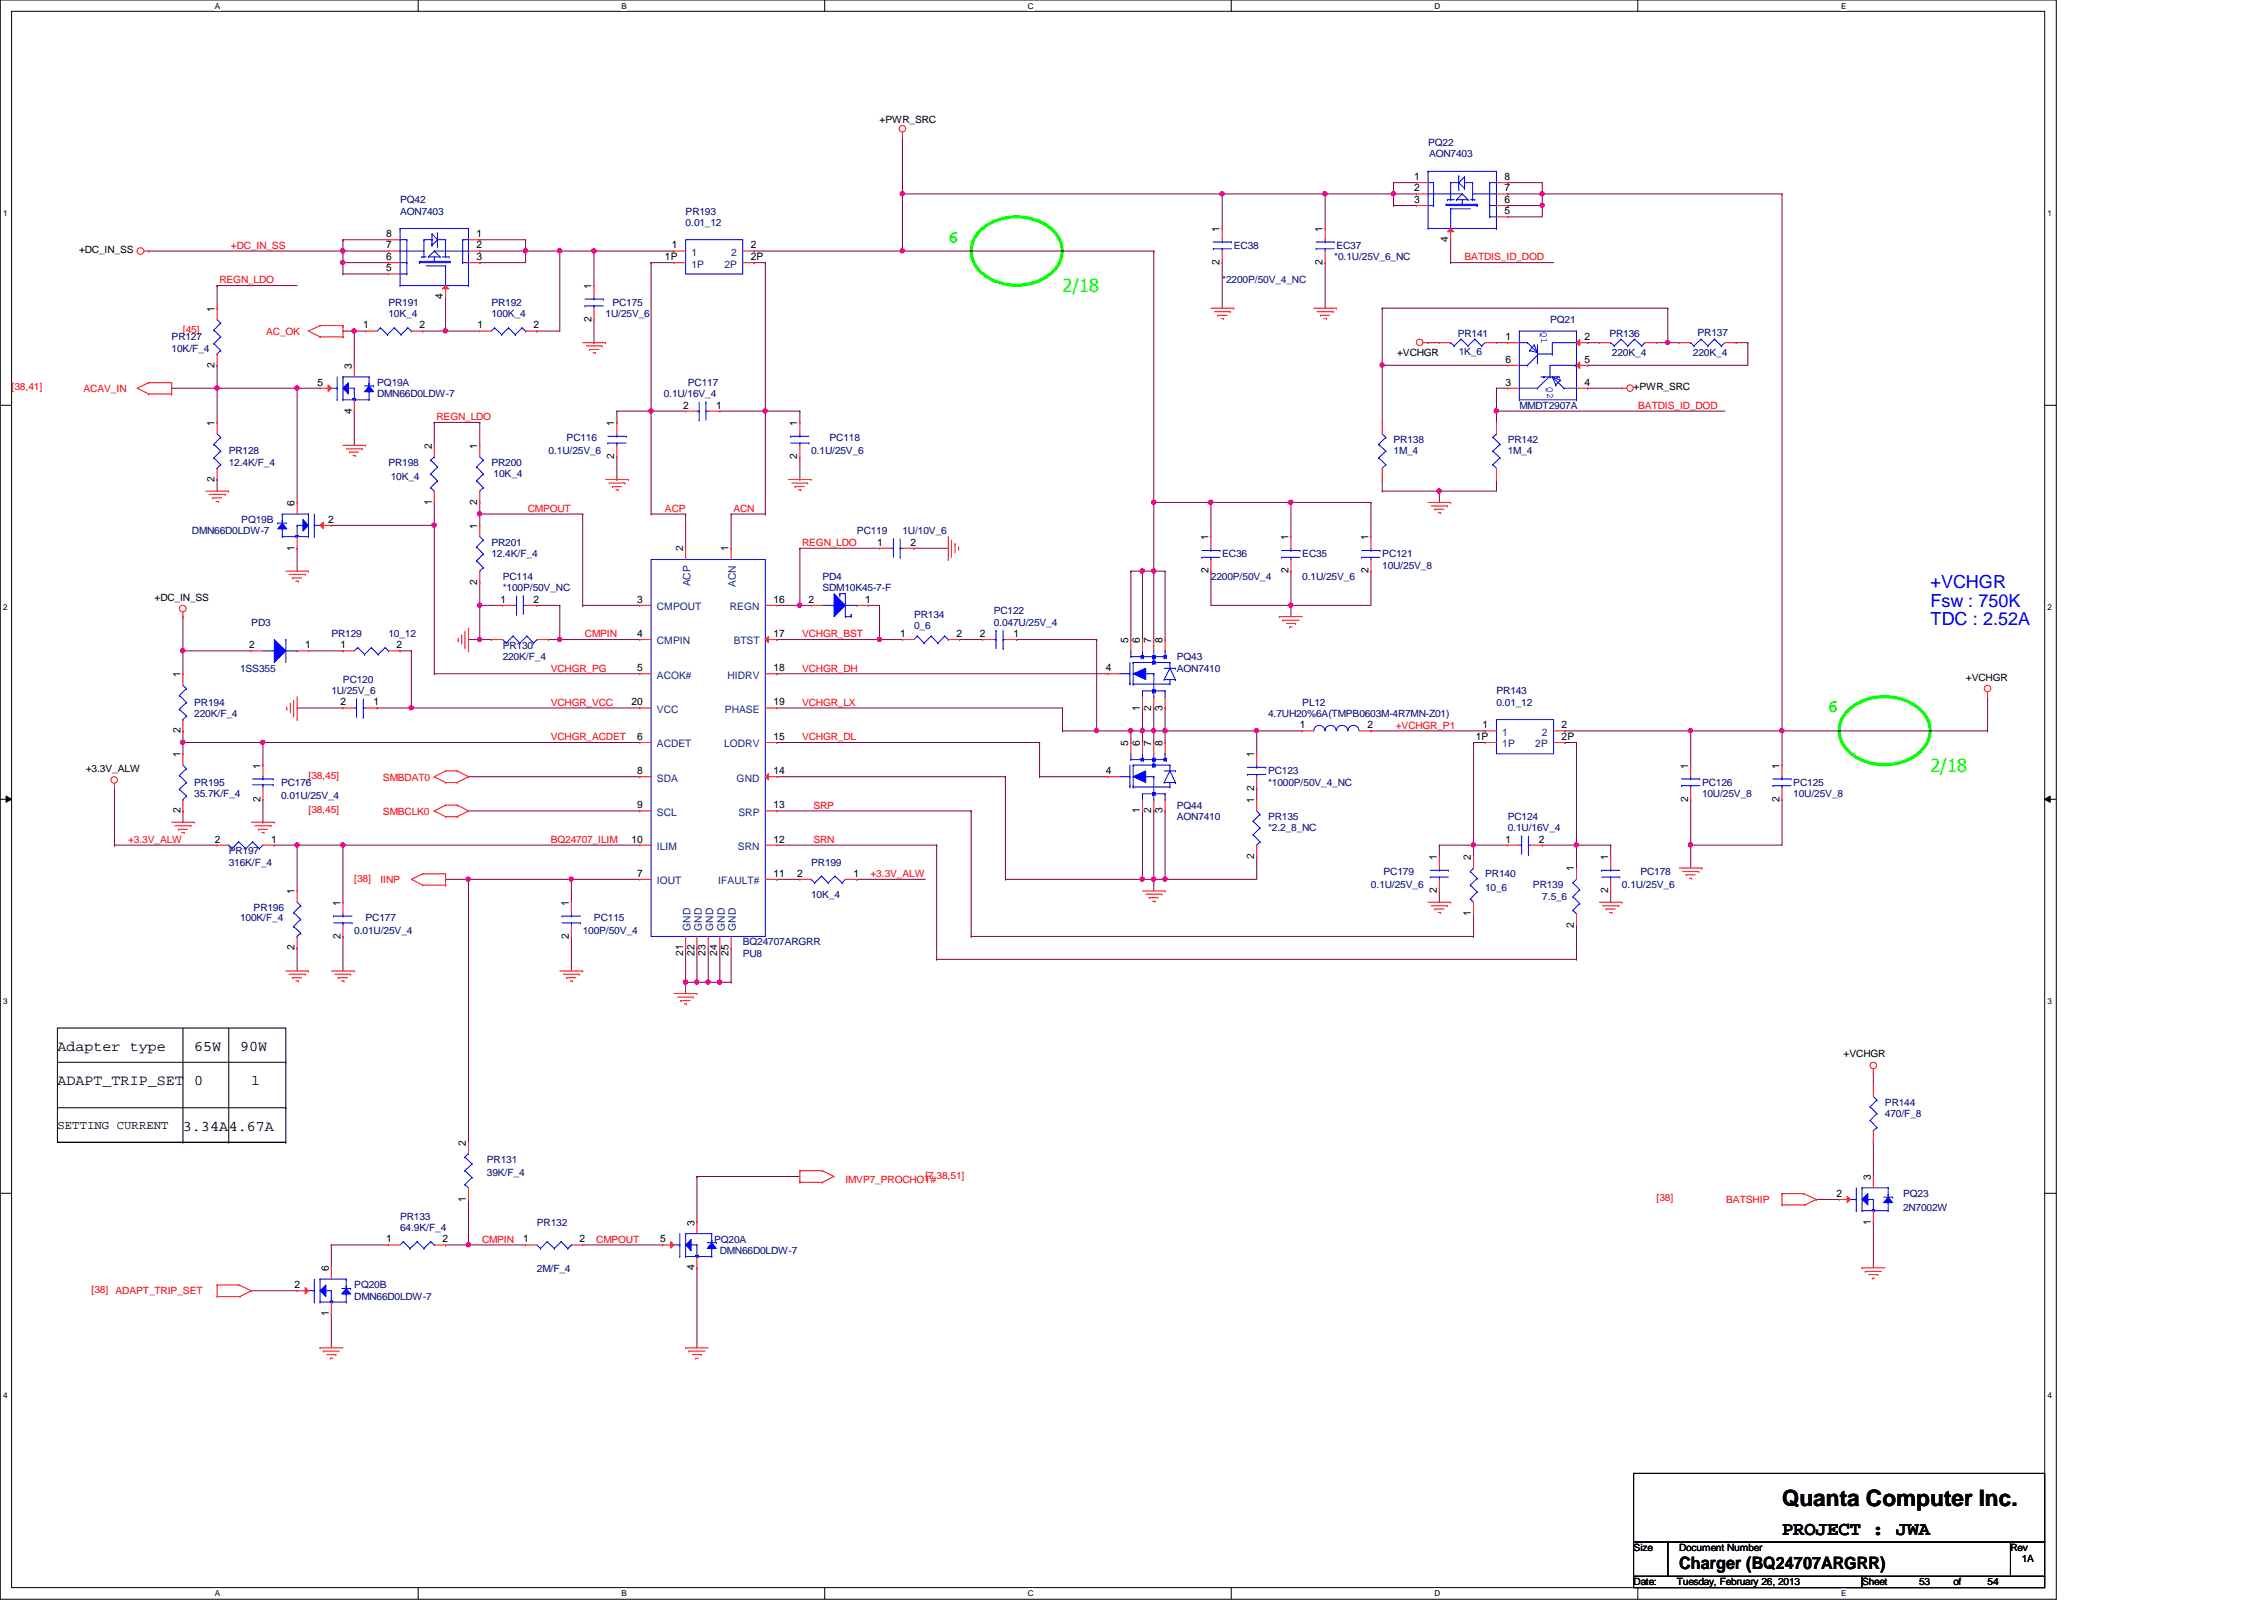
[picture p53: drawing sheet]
<svg xmlns="http://www.w3.org/2000/svg" width="297mm" height="210mm" viewBox="0 0 297 210" stroke-linecap="round" stroke-linejoin="round" font-family="sans-serif">
<defs><g id="words">
<text font-size="3" x="233.8" y="197.6">Quanta Computer Inc.</text>
<text font-size="2.5" x="233.8" y="201.4">PROJECT : JWA</text>
<g font-size="2.4" fill="#0f0">
<text x="124.4" y="31.9">6</text>
<text x="139.4" y="38.3">2/18</text>
<text x="239.8" y="93.3">6</text>
<text x="253.3" y="101.3">2/18</text>
</g>
<g font-size="2.4" fill="#00f">
<text x="253.3" y="77.1">+VCHGR</text>
<text x="253.3" y="79.6">Fsw : 750K</text>
<text x="253.3" y="82">TDC : 2.52A</text>
</g>
<text font-size="2.2" x="220.3" y="205.9">Charger (BQ24707ARGRR)</text>
<g font-size="1.9">
<text x="7.5" y="137.9">Adapter type</text>
<text x="25.5" y="137.9">65W</text>
<text x="31.5" y="137.9">90W</text>
<text x="7.5" y="142.4">ADAPT_TRIP_SET</text>
<text x="25.5" y="142.4">0</text>
<text x="33" y="142.4">1</text>
<text x="24" y="148.4">3.34A4.67A</text>
</g>
<text font-size="1.6" x="7.5" y="148.1">SETTING CURRENT</text>
<g font-size="1.4">
<text x="185.5" y="23.6">1</text>
<text x="197.4" y="23.6">8</text>
<text x="185.5" y="26.6">3</text>
<text x="185.5" y="25.1">2</text>
<text x="197.4" y="25.1">7</text>
<text x="197.4" y="26.6">6</text>
<text x="197.4" y="28.1">5</text>
<text x="50.7" y="31.1">8</text>
<text x="50.7" y="32.6">7</text>
<text x="50.7" y="34.1">6</text>
<text x="50.7" y="35.6">5</text>
<text x="62.5" y="34.1">3</text>
<text x="62.5" y="32.6">2</text>
<text x="62.5" y="31.1">1</text>
<text x="87.2" y="34.1">1P</text>
<text x="88.1" y="32.6">1</text>
<text x="98.5" y="34.1">2P</text>
<text x="98.5" y="32.6">2</text>
<text x="160" y="34.8" transform="rotate(-90 160 34.8)">2</text>
<text x="160" y="30.4" transform="rotate(-90 160 30.4)">1</text>
<text x="173.5" y="34.8" transform="rotate(-90 173.5 34.8)">2</text>
<text x="173.5" y="30.4" transform="rotate(-90 173.5 30.4)">1</text>
<text x="190" y="31.8" transform="rotate(-90 190 31.8)">4</text>
<text x="28.1" y="40.9" transform="rotate(-90 28.1 40.9)">1</text>
<text x="58.1" y="39.3" transform="rotate(-90 58.1 39.3)">4</text>
<text x="77.6" y="37.9" transform="rotate(-90 77.6 37.9)">1</text>
<text x="47.7" y="43.1">1</text>
<text x="55" y="43.1">2</text>
<text x="62.7" y="43.1">1</text>
<text x="70" y="43.1">2</text>
<text x="77.6" y="42.2" transform="rotate(-90 77.6 42.2)">2</text>
<text x="197.5" y="44.6">1</text>
<text x="197.5" y="47.6">6</text>
<text x="207.9" y="44.6">2</text>
<text x="207.9" y="47.6">5</text>
<text x="28.1" y="48.3" transform="rotate(-90 28.1 48.3)">2</text>
<text x="41.7" y="50.6">5</text>
<text x="46.1" y="48.4" transform="rotate(-90 46.1 48.4)">3</text>
<text x="89.6" y="53.6">2</text>
<text x="94" y="53.6">1</text>
<text x="197.5" y="50.6">3</text>
<text x="207.9" y="50.6">4</text>
<text x="28.1" y="55.9" transform="rotate(-90 28.1 55.9)">1</text>
<text x="46.1" y="54.3" transform="rotate(-90 46.1 54.3)">4</text>
<text x="56.6" y="58.9" transform="rotate(-90 56.6 58.9)">2</text>
<text x="62.6" y="58.9" transform="rotate(-90 62.6 58.9)">1</text>
<text x="80.6" y="55.9" transform="rotate(-90 80.6 55.9)">1</text>
<text x="104.6" y="55.9" transform="rotate(-90 104.6 55.9)">1</text>
<text x="28.1" y="63.2" transform="rotate(-90 28.1 63.2)">2</text>
<text x="80.6" y="60.2" transform="rotate(-90 80.6 60.2)">2</text>
<text x="104.6" y="60.2" transform="rotate(-90 104.6 60.2)">2</text>
<text x="38.6" y="66.4" transform="rotate(-90 38.6 66.4)">6</text>
<text x="43" y="68.6">2</text>
<text x="56.6" y="66.3" transform="rotate(-90 56.6 66.3)">1</text>
<text x="62.6" y="69.3" transform="rotate(-90 62.6 69.3)">1</text>
<text x="62.6" y="66.3" transform="rotate(-90 62.6 66.3)">2</text>
<text x="115.1" y="71.6">1</text>
<text x="119.5" y="71.6">2</text>
<text x="158.5" y="70.9" transform="rotate(-90 158.5 70.9)">1</text>
<text x="169" y="70.9" transform="rotate(-90 169 70.9)">1</text>
<text x="179.5" y="70.9" transform="rotate(-90 179.5 70.9)">1</text>
<text x="38.6" y="72.2" transform="rotate(-90 38.6 72.2)">1</text>
<text x="62.6" y="76.8" transform="rotate(-90 62.6 76.8)">2</text>
<text x="89.6" y="72.3" transform="rotate(-90 89.6 72.3)">2</text>
<text x="95.6" y="72.3" transform="rotate(-90 95.6 72.3)">1</text>
<text x="158.5" y="75.2" transform="rotate(-90 158.5 75.2)">2</text>
<text x="169" y="75.2" transform="rotate(-90 169 75.2)">2</text>
<text x="179.5" y="75.2" transform="rotate(-90 179.5 75.2)">2</text>
<text x="65.7" y="79.1">1</text>
<text x="70" y="79.1">2</text>
<text x="83.6" y="79.1">3</text>
<text x="83.6" y="83.6">4</text>
<text x="101.5" y="79.1">16</text>
<text x="101.5" y="83.6">17</text>
<text x="106.1" y="79.1">2</text>
<text x="113.5" y="79.1">1</text>
<text x="118.1" y="83.6">1</text>
<text x="125.5" y="83.6">2</text>
<text x="128.6" y="83.6">2</text>
<text x="133" y="83.6">1</text>
<text x="23.7" y="88.9" transform="rotate(-90 23.7 88.9)">1</text>
<text x="32.7" y="85">2</text>
<text x="40" y="85">1</text>
<text x="44.7" y="85">1</text>
<text x="52" y="85">2</text>
<text x="83.6" y="88.1">5</text>
<text x="101.5" y="88.1">18</text>
<text x="145.1" y="88.1">4</text>
<text x="148" y="84.3" transform="rotate(-90 148 84.3)">5</text>
<text x="149.6" y="84.3" transform="rotate(-90 149.6 84.3)">6</text>
<text x="151" y="84.3" transform="rotate(-90 151 84.3)">7</text>
<text x="152.5" y="84.3" transform="rotate(-90 152.5 84.3)">8</text>
<text x="44.7" y="92.5">2</text>
<text x="49" y="92.5">1</text>
<text x="82.8" y="92.5">20</text>
<text x="101.5" y="92.5">19</text>
<text x="149.6" y="93.2" transform="rotate(-90 149.6 93.2)">1</text>
<text x="151" y="93.2" transform="rotate(-90 151 93.2)">2</text>
<text x="152.5" y="93.2" transform="rotate(-90 152.5 93.2)">3</text>
<text x="170.6" y="95.5">1</text>
<text x="179.4" y="95.5">2</text>
<text x="194.5" y="95.5">1</text>
<text x="204.9" y="95.5">2</text>
<text x="23.7" y="99.3" transform="rotate(-90 23.7 99.3)">1</text>
<text x="23.7" y="96.2" transform="rotate(-90 23.7 96.2)">2</text>
<text x="34.2" y="100.8" transform="rotate(-90 34.2 100.8)">1</text>
<text x="83.6" y="97.1">6</text>
<text x="83.6" y="101.6">8</text>
<text x="101.5" y="101.6">14</text>
<text x="101.5" y="97.1">15</text>
<text x="145.1" y="101.6">4</text>
<text x="148" y="97.8" transform="rotate(-90 148 97.8)">5</text>
<text x="149.6" y="97.8" transform="rotate(-90 149.6 97.8)">6</text>
<text x="151" y="97.8" transform="rotate(-90 151 97.8)">7</text>
<text x="152.5" y="97.8" transform="rotate(-90 152.5 97.8)">8</text>
<text x="164.5" y="99.3" transform="rotate(-90 164.5 99.3)">1</text>
<text x="193.6" y="97.1">1P</text>
<text x="204.9" y="97.1">2P</text>
<text x="221.5" y="100.8" transform="rotate(-90 221.5 100.8)">1</text>
<text x="233.5" y="100.8" transform="rotate(-90 233.5 100.8)">1</text>
<text x="23.7" y="106.7" transform="rotate(-90 23.7 106.7)">2</text>
<text x="34.2" y="105.2" transform="rotate(-90 34.2 105.2)">2</text>
<text x="83.6" y="106">9</text>
<text x="101.5" y="106">13</text>
<text x="149.6" y="106.7" transform="rotate(-90 149.6 106.7)">1</text>
<text x="151" y="106.7" transform="rotate(-90 151 106.7)">2</text>
<text x="152.5" y="106.7" transform="rotate(-90 152.5 106.7)">3</text>
<text x="164.5" y="105.3" transform="rotate(-90 164.5 105.3)">1</text>
<text x="164.5" y="103.7" transform="rotate(-90 164.5 103.7)">2</text>
<text x="221.5" y="105.2" transform="rotate(-90 221.5 105.2)">2</text>
<text x="233.5" y="105.2" transform="rotate(-90 233.5 105.2)">2</text>
<text x="28.2" y="110.5">2</text>
<text x="35.6" y="110.5">1</text>
<text x="82.8" y="110.5">10</text>
<text x="101.5" y="110.5">12</text>
<text x="164.5" y="112.7" transform="rotate(-90 164.5 112.7)">2</text>
<text x="188.5" y="112.8" transform="rotate(-90 188.5 112.8)">1</text>
<text x="193" y="112.8" transform="rotate(-90 193 112.8)">2</text>
<text x="197.5" y="110.5">1</text>
<text x="201.9" y="110.5">2</text>
<text x="211" y="112.8" transform="rotate(-90 211 112.8)">1</text>
<text x="38.6" y="117.3" transform="rotate(-90 38.6 117.3)">1</text>
<text x="44.7" y="118.8" transform="rotate(-90 44.7 118.8)">1</text>
<text x="74.6" y="118.8" transform="rotate(-90 74.6 118.8)">1</text>
<text x="83.6" y="115">7</text>
<text x="101.5" y="115">11</text>
<text x="104.6" y="115">2</text>
<text x="112" y="115">1</text>
<text x="188.5" y="117.2" transform="rotate(-90 188.5 117.2)">2</text>
<text x="206.5" y="114.3" transform="rotate(-90 206.5 114.3)">1</text>
<text x="211" y="117.2" transform="rotate(-90 211 117.2)">2</text>
<text x="38.6" y="124.7" transform="rotate(-90 38.6 124.7)">2</text>
<text x="44.7" y="123.2" transform="rotate(-90 44.7 123.2)">2</text>
<text x="74.6" y="123.2" transform="rotate(-90 74.6 123.2)">2</text>
<text x="89.6" y="125.4" transform="rotate(-90 89.6 125.4)">21</text>
<text x="91.1" y="125.4" transform="rotate(-90 91.1 125.4)">22</text>
<text x="92.6" y="125.4" transform="rotate(-90 92.6 125.4)">23</text>
<text x="94.1" y="125.4" transform="rotate(-90 94.1 125.4)">24</text>
<text x="95.6" y="125.4" transform="rotate(-90 95.6 125.4)">25</text>
<text x="193" y="120.2" transform="rotate(-90 193 120.2)">1</text>
<text x="206.5" y="121.7" transform="rotate(-90 206.5 121.7)">2</text>
<text x="61.1" y="150.3" transform="rotate(-90 61.1 150.3)">2</text>
<text x="245.4" y="154.8" transform="rotate(-90 245.4 154.8)">3</text>
<text x="61.1" y="157.6" transform="rotate(-90 61.1 157.6)">1</text>
<text x="91.1" y="160.8" transform="rotate(-90 91.1 160.8)">3</text>
<text x="241" y="157">2</text>
<text x="245.4" y="160.7" transform="rotate(-90 245.4 160.7)">1</text>
<text x="43.1" y="166.8" transform="rotate(-90 43.1 166.8)">6</text>
<text x="50.7" y="163">1</text>
<text x="58" y="163">2</text>
<text x="68.6" y="163">1</text>
<text x="76" y="163">2</text>
<text x="86.6" y="163">5</text>
<text x="91.1" y="166.7" transform="rotate(-90 91.1 166.7)">4</text>
<text x="38.6" y="169">2</text>
<text x="43.1" y="172.6" transform="rotate(-90 43.1 172.6)">1</text>
</g>
<g font-size="1.4" fill="#004080">
<text x="90.7" y="33.6">1</text>
<text x="90.7" y="35.1">1P</text>
<text x="95" y="35.1">2P</text>
<text x="95.9" y="33.6">2</text>
<text x="90.6" y="76.9" transform="rotate(-90 90.6 76.9)">ACP</text>
<text x="96.6" y="77" transform="rotate(-90 96.6 77)">ACN</text>
<text x="86.2" y="80.1">CMPOUT</text>
<text x="95.8" y="80.1">REGN</text>
<text x="86.2" y="84.5">CMPIN</text>
<text x="86.2" y="89">ACOK#</text>
<text x="95.5" y="89">HIDRV</text>
<text x="96.3" y="84.5">BTST</text>
<text x="86.2" y="93.5">VCC</text>
<text x="95.1" y="93.5">PHASE</text>
<text x="86.2" y="98">ACDET</text>
<text x="95" y="98">LODRV</text>
<text x="197.1" y="96.5">1</text>
<text x="197.1" y="98">1P</text>
<text x="201.4" y="98">2P</text>
<text x="202.3" y="96.5">2</text>
<text x="86.2" y="107">SCL</text>
<text x="86.2" y="102.5">SDA</text>
<text x="96.6" y="102.5">GND</text>
<text x="96.9" y="107">SRP</text>
<text x="86.2" y="111.5">ILIM</text>
<text x="96.8" y="111.5">SRN</text>
<text x="86.2" y="116">IOUT</text>
<text x="94.2" y="116">IFAULT#</text>
<text x="90.6" y="122.1" transform="rotate(-90 90.6 122.1)">GND</text>
<text x="92.1" y="122.1" transform="rotate(-90 92.1 122.1)">GND</text>
<text x="93.6" y="122.1" transform="rotate(-90 93.6 122.1)">GND</text>
<text x="95.1" y="122.1" transform="rotate(-90 95.1 122.1)">GND</text>
<text x="96.6" y="122.1" transform="rotate(-90 96.6 122.1)">GND</text>
</g>
<g font-size="1.3">
<text x="115.4" y="16.2">+PWR_SRC</text>
<text x="10.4" y="33.2">+DC_IN_SS</text>
<text x="183.3" y="46.7">+VCHGR</text>
<text x="214.3" y="51.2">+PWR_SRC</text>
<text x="20.3" y="78.8">+DC_IN_SS</text>
<text x="257.9" y="89.3">+VCHGR</text>
<text x="11.3" y="101.3">+3.3V_ALW</text>
<text x="241.9" y="138.7">+VCHGR</text>
<text x="214.3" y="203.5">Size</text>
<text x="220.3" y="203.5">Document Number</text>
<text x="263.8" y="203.5">Rev</text>
<text x="214.3" y="208">Date:</text>
<text x="220" y="208">Tuesday, February 26, 2013</text>
<text x="244.3" y="208">Sheet</text>
<text x="251.8" y="208">53</text>
<text x="256.3" y="208">of</text>
<text x="260.8" y="208">54</text>
<text x="265.3" y="205">1A</text>
</g>
<g font-size="1.3" fill="#000080">
<text x="187.4" y="19.1">PQ22</text>
<text x="187.5" y="20.7">AON7403</text>
<text x="52.5" y="26.6">PQ42</text>
<text x="52.5" y="28.2">AON7403</text>
<text x="90" y="28.2">PR193</text>
<text x="90" y="29.6">0.01_12</text>
<text x="161.9" y="32.6">EC38</text>
<text x="175" y="34.1">*0.1U/25V_6_NC</text>
<text x="175.3" y="32.6">EC37</text>
<text x="51" y="40.1">PR191</text>
<text x="51" y="41.6">10K_4</text>
<text x="64.5" y="40.1">PR192</text>
<text x="64.5" y="41.6">100K_4</text>
<text x="79.5" y="41.6">1U/25V_6</text>
<text x="80.3" y="40.1">PC175</text>
<text x="160.4" y="37.1">*2200P/50V_4_NC</text>
<text x="22.5" y="44.6">PR127</text>
<text x="22.5" y="46.1">10K/F_4</text>
<text x="191.3" y="44.2">PR141</text>
<text x="191.4" y="46.6">1K_6</text>
<text x="203.4" y="42.4">PQ21</text>
<text x="211.2" y="44.2">PR136</text>
<text x="211.5" y="46.7">220K_4</text>
<text x="222.1" y="46.7">220K_4</text>
<text x="222.7" y="44">PR137</text>
<text x="49.5" y="50.6">PQ19A</text>
<text x="49.5" y="52.1">DMN66D0LDW-7</text>
<text x="87.1" y="52.1">0.1U/16V_4</text>
<text x="90.3" y="50.6">PC117</text>
<text x="199.3" y="53.6">MMDT2907A</text>
<text x="30" y="59.6">PR128</text>
<text x="72" y="59.6">0.1U/25V_6</text>
<text x="74.3" y="57.8">PC116</text>
<text x="106.4" y="59.6">0.1U/25V_6</text>
<text x="108.8" y="57.8">PC118</text>
<text x="182.8" y="58.1">PR138</text>
<text x="182.8" y="59.6">1M_4</text>
<text x="197.8" y="58.1">PR142</text>
<text x="197.8" y="59.6">1M_4</text>
<text x="30" y="61.1">12.4K/F_4</text>
<text x="51" y="61.1">PR198</text>
<text x="51.3" y="62.9">10K_4</text>
<text x="64.5" y="61.1">PR200</text>
<text x="64.8" y="62.6">10K_4</text>
<text x="25.2" y="70.1">DMN66D0LDW-7</text>
<text x="31.7" y="68.6">PQ19B</text>
<text x="64.5" y="71.6">PR201</text>
<text x="112.4" y="70.1">PC119</text>
<text x="118.4" y="70.1">1U/10V_6</text>
<text x="64.5" y="73.1">12.4K/F_4</text>
<text x="66" y="76.1">PC114</text>
<text x="66" y="77.6">*100P/50V_NC</text>
<text x="107.9" y="76.1">PD4</text>
<text x="107.9" y="77.6">SDM10K45-7-F</text>
<text x="158.9" y="76.1">2200P/50V_4</text>
<text x="160.4" y="73.1">EC36</text>
<text x="170.9" y="73.1">EC35</text>
<text x="170.9" y="76.1">0.1U/25V_6</text>
<text x="181.4" y="73.1">PC121</text>
<text x="181.4" y="74.6">10U/25V_8</text>
<text x="33" y="82.1">PD3</text>
<text x="43.5" y="83.6">PR129</text>
<text x="51" y="83.6">10_12</text>
<text x="119.9" y="81">PR134</text>
<text x="119.9" y="82.5">0_6</text>
<text x="130.4" y="80.6">PC122</text>
<text x="130.4" y="82.1">0.047U/25V_4</text>
<text x="31.5" y="88.1">1SS355</text>
<text x="45" y="89.6">PC120</text>
<text x="66" y="85.1">PR130</text>
<text x="66" y="86.6">220K/F_4</text>
<text x="154.4" y="86.6">PQ43</text>
<text x="154.4" y="88.1">AON7410</text>
<text x="25.5" y="92.6">PR194</text>
<text x="25.5" y="94.1">220K/F_4</text>
<text x="43.5" y="91.1">1U/25V_6</text>
<text x="166.4" y="94.1">4.7UH20%6A(TMPB0603M-4R7MN-Z01)</text>
<text x="170.9" y="92.6">PL12</text>
<text x="196.3" y="91.1">PR143</text>
<text x="196.3" y="92.6">0.01_12</text>
<text x="166.4" y="101.6">PC123</text>
<text x="25.5" y="103.1">PR195</text>
<text x="25.5" y="104.6">35.7K/F_4</text>
<text x="36.9" y="103.1">PC176</text>
<text x="36.9" y="104.9">0.01U/25V_4</text>
<text x="154.4" y="106.1">PQ44</text>
<text x="154.4" y="107.6">AON7410</text>
<text x="166.4" y="107.6">PR135</text>
<text x="166.4" y="103.1">*1000P/50V_4_NC</text>
<text x="197.8" y="107.6">PC124</text>
<text x="223.3" y="103.1">PC126</text>
<text x="223.3" y="104.6">10U/25V_8</text>
<text x="235.3" y="103.1">PC125</text>
<text x="235.3" y="104.6">10U/25V_8</text>
<text x="30" y="112.1">PR197</text>
<text x="30" y="113.6">316K/F_4</text>
<text x="106.4" y="113.6">PR199</text>
<text x="166.4" y="109.1">*2.2_8_NC</text>
<text x="197.8" y="109.1">0.1U/16V_4</text>
<text x="33.3" y="119.5">PR196</text>
<text x="106.4" y="117.8">10K_4</text>
<text x="179.9" y="116.5">0.1U/25V_6</text>
<text x="181.5" y="114.8">PC179</text>
<text x="194.9" y="115.1">PR140</text>
<text x="194.9" y="116.8">10_6</text>
<text x="201.1" y="116.5">PR139</text>
<text x="202.4" y="118.1">7.5_6</text>
<text x="212.8" y="116.5">0.1U/25V_6</text>
<text x="215.2" y="114.8">PC178</text>
<text x="31.5" y="120.8">100K/F_4</text>
<text x="46.5" y="122.6">0.01U/25V_4</text>
<text x="48" y="120.8">PC177</text>
<text x="76.5" y="122.6">100P/50V_4</text>
<text x="77.9" y="120.8">PC115</text>
<text x="97.4" y="125.6">PU8</text>
<text x="97.4" y="124">BQ24707ARGRR</text>
<text x="247.3" y="145">PR144</text>
<text x="247.3" y="146.5">470/F_8</text>
<text x="63.9" y="152.5">PR131</text>
<text x="63.9" y="154.3">39K/F_4</text>
<text x="52.5" y="160">PR133</text>
<text x="52.5" y="161.5">64.9K/F_4</text>
<text x="70.4" y="160.8">PR132</text>
<text x="249.7" y="157">PQ23</text>
<text x="249.7" y="158.8">2N7002W</text>
<text x="70.4" y="166.9">2M/F_4</text>
<text x="93.7" y="163">PQ20A</text>
<text x="94.4" y="164.5">DMN66D0LDW-7</text>
<text x="46.5" y="169">PQ20B</text>
<text x="46.5" y="170.5">DMN66D0LDW-7</text>
</g>
<g font-size="1.3" fill="#f00">
<text x="30.3" y="32.6">+DC_IN_SS</text>
<text x="192.1" y="34.2">BATDIS_ID_DOD</text>
<text x="28.8" y="37.2">REGN_LDO</text>
<text x="24" y="43.7">[45]</text>
<text x="34.9" y="43.9">AC_OK</text>
<text x="1.5" y="51.2">[38,41]</text>
<text x="11" y="51.4">ACAV_IN</text>
<text x="214.9" y="53.6">BATDIS_ID_DOD</text>
<text x="57.3" y="55.1">REGN_LDO</text>
<text x="69.3" y="67.1">CMPOUT</text>
<text x="87.2" y="67.1">ACP</text>
<text x="96.2" y="67.1">ACN</text>
<text x="105.2" y="71.6">REGN_LDO</text>
<text x="76.7" y="83.6">CMPIN</text>
<text x="105.2" y="83.6">VCHGR_BST</text>
<text x="72.3" y="88.1">VCHGR_PG</text>
<text x="105.2" y="88.1">VCHGR_DH</text>
<text x="72.3" y="92.6">VCHGR_VCC</text>
<text x="105.2" y="92.6">VCHGR_LX</text>
<text x="183.1" y="95.6">+VCHGR_P1</text>
<text x="72.3" y="97.1">VCHGR_ACDET</text>
<text x="105.2" y="97.1">VCHGR_DL</text>
<text x="40.5" y="102.2">[38,45]</text>
<text x="40.5" y="106.7">[38,45]</text>
<text x="50.2" y="102.5">SMBDAT0</text>
<text x="50.2" y="107">SMBCLK0</text>
<text x="106.7" y="106.1">SRP</text>
<text x="16.8" y="110.6">+3.3V_ALW</text>
<text x="72.3" y="110.6">BQ24707_ILIM</text>
<text x="106.7" y="110.6">SRN</text>
<text x="46.5" y="115.7">[38]</text>
<text x="49.9" y="115.8">IINP</text>
<text x="114.2" y="115.1">+3.3V_ALW</text>
<text x="110.9" y="155.2">IMVP7_PROCHOT#</text>
<text x="121.4" y="154.6">[7,38,51]</text>
<text x="217.3" y="157.6">[38]</text>
<text x="226.5" y="157.8">BATSHIP</text>
<text x="63.2" y="163">CMPIN</text>
<text x="78.2" y="163">CMPOUT</text>
<text x="12" y="169.6">[38]</text>
<text x="15.2" y="169.8">ADAPT_TRIP_SET</text>
</g>
<g font-size="1.3" fill="#00f">
<text x="202.2" y="43.6" transform="rotate(90 202.2 43.6)">Q1</text>
<text x="203" y="50.8" transform="rotate(90 203 50.8)">Q2</text>
</g>
<g font-size="1.1">
<text x="28.2" y="1.1">A</text>
<text x="81.5" y="1.1">B</text>
<text x="134.9" y="1.1">C</text>
<text x="188.2" y="1.1">D</text>
<text x="241.6" y="1.1">E</text>
<text x=".4" y="28.3">1</text>
<text x="268.6" y="28.3">1</text>
<text x=".4" y="80">2</text>
<text x="268.6" y="80">2</text>
<text x=".4" y="131.7">3</text>
<text x="268.6" y="131.7">3</text>
<text x=".4" y="183.3">4</text>
<text x="268.6" y="183.3">4</text>
<text x="28.2" y="209.4">A</text>
<text x="81.5" y="209.4">B</text>
<text x="134.9" y="209.4">C</text>
<text x="188.2" y="209.4">D</text>
<text x="241.6" y="209.4">E</text>
</g>
</g></defs>
<path d="M0 0h269.8v209.8h-269.8zM1.5 1.5h266.8v206.8h-266.8z" fill="none" stroke="#000" stroke-width=".13"/>
<g fill="#fff">
<path d="M28.2 .2h.7v1.2h-.7z"/>
<path d="M28.2 208.4h.7v1.2h-.7z"/>
</g>
<path d="M54.9 0v1.5M54.9 208.3v1.5" fill="none" stroke="#000" stroke-width=".13"/>
<g fill="#fff">
<path d="M81.5 .2h.8v1.2h-.8z"/>
<path d="M81.5 208.4h.8v1.2h-.8z"/>
</g>
<path d="M108.2 0v1.5M108.2 208.3v1.5" fill="none" stroke="#000" stroke-width=".13"/>
<g fill="#fff">
<path d="M134.9 .2h.7v1.2h-.7z"/>
<path d="M134.9 208.4h.7v1.2h-.7z"/>
</g>
<path d="M161.5 0v1.5M161.5 208.3v1.5" fill="none" stroke="#000" stroke-width=".13"/>
<g fill="#fff">
<path d="M188.2 .2h.8v1.2h-.8z"/>
<path d="M188.2 208.4h.8v1.2h-.8z"/>
</g>
<path d="M214.9 0v1.5M214.9 208.3v1.5" fill="none" stroke="#000" stroke-width=".13"/>
<g fill="#fff">
<path d="M241.6 .2h.7v1.2h-.7z"/>
<path d="M241.6 208.4h.7v1.2h-.7z"/>
<path d="M.4 27.3h.6v1.2h-.6z"/>
<path d="M268.6 27.3h.6v1.2h-.6z"/>
<path d="M.4 79h.6v1.2h-.6z"/>
<path d="M268.6 79h.6v1.2h-.6z"/>
</g>
<path d="M0 53.2h1.5M268.3 53.2h1.4" fill="none" stroke="#000" stroke-width=".13"/>
<g fill="#fff">
<path d="M.4 130.7h.6v1.2h-.6z"/>
<path d="M268.6 130.7h.6v1.2h-.6z"/>
</g>
<path d="M0 104.9h1.5M.8 104.4l.7 .5-.7 .3zM268.3 104.9l.7-.5v.8zM268.3 104.9h1.4" fill="none" stroke="#000" stroke-width=".13"/>
<path d="M.8 104.4l.7 .5-.7 .3zM268.3 104.9l.7-.5v.8z" fill="#000"/>
<g fill="#fff">
<path d="M.4 182.4h.6v1.2h-.6z"/>
<path d="M268.6 182.4h.6v1.2h-.6z"/>
</g>
<g fill="none" stroke="#000" stroke-width=".13">
<path d="M7.5 134.9h30v15h-30zM7.5 139.4h30M24 134.9v15M30 134.9v15M37.5 139.4h.1M0 156.5h1.5M7.5 145.3h30M7.5 149.9h30M24 149.9h.1M30 149.9h.1M37.5 145.3h.1M37.5 149.9h.1"/>
<path d="M268.3 156.5h1.4"/>
</g>
<path d="M128.6 30.3a7.2 7.2 0 0 1 9.6 0 3.7 3.7 0 0 1-.6 5.8 7.3 7.3 0 0 1-9-.5 3.6 3.6 0 0 1 0-5.3zM242.4 93.2a7.3 7.3 0 0 1 9.7 0 3.6 3.6 0 0 1-.6 5.8 7.3 7.3 0 0 1-9.1-.5 3.6 3.6 0 0 1 0-5.3z" fill="none" stroke="#0f0" stroke-width=".42"/>
<g fill="none" stroke="#800040" stroke-width=".13">
<path d="M95.9 67.4h4.5M100.4 67.4h.1M101.9 97.4h.1M101.9 97.4h34.5M136.4 97.4h.1M136.4 97.4v4.5M36 110.9h.1M36 110.9h3M45 110.9h.1M45 110.9h38.9M75 115.4h.1M75 115.4h8.9"/>
<path d="M112.4 115.4h.1M112.4 115.4h9"/>
</g>
<circle cx="45" cy="110.8" r=".29" fill="#f0f"/>
<circle cx="45" cy="110.8" r=".29" fill="none" stroke="#f0f" stroke-width=".13"/>
<g fill="none" stroke="#800040" stroke-width=".13">
<path d="M104.9 59.9v3M39 71.9h.1M39 71.9v3M101.9 79.4h3M104.9 62.9h.1M104.9 79.4h.1M24 95.9h.1M24 95.9v1.5M101.9 92.9h37.5M139.4 92.9h.1M139.4 92.9v3M61.5 115.4h.1"/>
<path d="M61.5 115.4v34.5M188.8 116.9h.1M188.8 110.9h.1M188.8 116.9v1.5M188.8 110.9h4.5"/>
</g>
<circle cx="104.9" cy="79.4" r=".29" fill="#f0f"/>
<circle cx="104.9" cy="79.4" r=".29" fill="none" stroke="#f0f" stroke-width=".13"/>
<g fill="none" stroke="#800040" stroke-width=".13">
<path d="M202.3 25.4h.1M202.3 24v1.4M80.9 59.9v3M100.4 53.9h.1M100.4 53.9v13.5M76.5 79.4h.1M76.5 79.4h7.4M80.9 62.9h.1M34.5 97.4h.1M34.5 97.4h49.4M15 110.9h.1M15 110.9h13.5"/>
<path d="M206.8 110.9h.1M206.8 110.9h4.5M211.3 116.9h.1M211.3 110.9h.1M211.3 110.9v1.5M211.3 116.9v1.5"/>
</g>
<circle cx="34.5" cy="97.4" r=".29" fill="#f0f"/>
<circle cx="34.5" cy="97.4" r=".29" fill="none" stroke="#f0f" stroke-width=".13"/>
<path d="M39 50.9h.1M39 50.9v15M49.5 92.9h.1M49.5 92.9h4.5" fill="none" stroke="#800040" stroke-width=".13"/>
<circle cx="39" cy="50.9" r=".29" fill="#f0f"/>
<circle cx="39" cy="50.9" r=".29" fill="none" stroke="#f0f" stroke-width=".13"/>
<path d="M113.9 79.4h.1M113.9 79.4h1.5v4.5M101.9 83.9h.1M101.9 83.9h13.5M115.4 83.9h.1M125.9 83.9h.1M125.9 83.9h3M139.4 95.9h.1M139.4 95.9h4.5M75 115.4h.1M75 115.4v3" fill="none" stroke="#800040" stroke-width=".13"/>
<circle cx="115.4" cy="83.9" r=".29" fill="#f0f"/>
<circle cx="115.4" cy="83.9" r=".29" fill="none" stroke="#f0f" stroke-width=".13"/>
<path d="M101.9 88.4h.1M101.9 88.4h43.5M90 124.4h.1M90 124.4v4.5M92.9 128.9h.1M92.9 128.9h3M94.4 128.9h.1M94.4 124.4v4.5M95.9 128.9h.1M95.9 124.4v4.5" fill="none" stroke="#800040" stroke-width=".13"/>
<circle cx="94.4" cy="128.8" r=".29" fill="#f0f"/>
<circle cx="94.4" cy="128.8" r=".29" fill="none" stroke="#f0f" stroke-width=".13"/>
<circle cx="92.9" cy="128.8" r=".29" fill="#f0f"/>
<circle cx="92.9" cy="128.8" r=".29" fill="none" stroke="#f0f" stroke-width=".13"/>
<path d="M91.4 128.9h.1M91.4 128.9h1.5M91.4 124.4v4.5M92.9 128.9h.1M92.9 124.4v4.5" fill="none" stroke="#800040" stroke-width=".13"/>
<circle cx="91.4" cy="128.8" r=".29" fill="#f0f"/>
<circle cx="91.4" cy="128.8" r=".29" fill="none" stroke="#f0f" stroke-width=".13"/>
<path d="M90 128.9h.1M90 128.9h1.4" fill="none" stroke="#800040" stroke-width=".13"/>
<circle cx="89.9" cy="128.8" r=".29" fill="#f0f"/>
<circle cx="89.9" cy="128.8" r=".29" fill="none" stroke="#f0f" stroke-width=".13"/>
<g fill="none" stroke="#800040" stroke-width=".13">
<path d="M57 68.9h.1M57 68.9v19.5M90 67.4h.1M90 67.4v4.5M104.9 71.9h.1M104.9 79.4h.1M104.9 71.9v7.5M104.9 79.4h1.5M24 85.4h.1M24 85.4v3M45 110.9h.1M45 110.9v7.5"/>
<path d="M101.9 101.9h30M131.9 101.9h.1M75 122.9h.1M75 122.9v4.5M90 128.9h.1M90 128.9v1.4"/>
</g>
<circle cx="56.9" cy="68.9" r=".29" fill="#f0f"/>
<circle cx="56.9" cy="68.9" r=".29" fill="none" stroke="#f0f" stroke-width=".13"/>
<path d="M54 85.4h.1M54 92.9h.1M54 85.4v7.5M54 92.9h29.9M73.4 83.9h.1M73.4 83.9h10.5M43.5 163.3h.1M43.5 163.3v3M43.5 163.3h7.5" fill="none" stroke="#800040" stroke-width=".13"/>
<circle cx="53.9" cy="92.9" r=".29" fill="#f0f"/>
<circle cx="53.9" cy="92.9" r=".29" fill="none" stroke="#f0f" stroke-width=".13"/>
<path d="M39 110.9h.1M39 110.9h6" fill="none" stroke="#800040" stroke-width=".13"/>
<circle cx="39" cy="110.8" r=".29" fill="#f0f"/>
<circle cx="39" cy="110.8" r=".29" fill="none" stroke="#f0f" stroke-width=".13"/>
<path d="M57 88.4h.1M57 88.4h26.9M39 110.9h.1M39 110.9v6M152.9 115.4h.1M152.9 115.4h12M221.8 110.9h.1M221.8 110.9h12" fill="none" stroke="#800040" stroke-width=".13"/>
<circle cx="152.8" cy="115.3" r=".29" fill="#f0f"/>
<circle cx="152.8" cy="115.3" r=".29" fill="none" stroke="#f0f" stroke-width=".13"/>
<path d="M69 32.9h.1M69 32.9h4.4M118.4 25.4h.1M118.4 25.4h42M160.4 25.4h.1M160.4 25.4v4.6M173.9 25.4h.1M173.9 25.4h8.9M149.9 74.9h.1M149.9 74.9h1.5M221.8 95.9h.1M221.8 95.9v4.5" fill="none" stroke="#800040" stroke-width=".13"/>
<circle cx="160.3" cy="25.4" r=".29" fill="#f0f"/>
<circle cx="160.3" cy="25.4" r=".29" fill="none" stroke="#f0f" stroke-width=".13"/>
<circle cx="118.4" cy="25.4" r=".29" fill="#f0f"/>
<circle cx="118.4" cy="25.4" r=".29" fill="none" stroke="#f0f" stroke-width=".13"/>
<path d="M173.9 25.4h.1M173.9 25.4v4.6" fill="none" stroke="#800040" stroke-width=".13"/>
<circle cx="173.8" cy="25.4" r=".29" fill="#f0f"/>
<circle cx="173.8" cy="25.4" r=".29" fill="none" stroke="#f0f" stroke-width=".13"/>
<g fill="none" stroke="#800040" stroke-width=".13">
<path d="M160.4 25.4h.1M160.4 25.4h13.5M202.3 25.4h.1M202.3 25.4h31.5M85.4 53.9h.1M85.4 53.9h4.6M94.4 53.9h.1M94.4 53.9h6M221.8 95.9h12M233.8 95.9h.1M233.8 95.9v4.5M233.8 104.9h.1"/>
<path d="M233.8 104.9v6"/>
</g>
<circle cx="202.3" cy="25.4" r=".29" fill="#f0f"/>
<circle cx="202.3" cy="25.4" r=".29" fill="none" stroke="#f0f" stroke-width=".13"/>
<path d="M193.3 97.4h.1M193.3 97.4v13.5M205.3 97.4h.1M205.3 97.4h1.5" fill="none" stroke="#800040" stroke-width=".13"/>
<circle cx="193.3" cy="110.8" r=".29" fill="#f0f"/>
<circle cx="193.3" cy="110.8" r=".29" fill="none" stroke="#f0f" stroke-width=".13"/>
<path d="M85.4 34.5h.1M85.4 34.5v19.4" fill="none" stroke="#800040" stroke-width=".13"/>
<circle cx="85.4" cy="53.9" r=".29" fill="#f0f"/>
<circle cx="85.4" cy="53.9" r=".29" fill="none" stroke="#f0f" stroke-width=".13"/>
<path d="M85.4 34.5h.1M85.4 34.5h3M182.8 24h.1M182.8 24v1.4M197.8 24h.1M197.8 24h4.5M202.3 27h.1M202.3 27v1.4M101.9 110.9h21M122.9 110.9h.1" fill="none" stroke="#800040" stroke-width=".13"/>
<circle cx="202.3" cy="26.9" r=".29" fill="#f0f"/>
<circle cx="202.3" cy="26.9" r=".29" fill="none" stroke="#f0f" stroke-width=".13"/>
<path d="M77.9 32.9h.1M77.9 32.9h10.5M182.8 27h.1M182.8 24h.1M182.8 27h3M182.8 24h3M197.8 25.4h.1M197.8 27h.1M197.8 28.4h.1M197.8 25.4h4.5M197.8 27h4.5M197.8 28.4h4.5" fill="none" stroke="#800040" stroke-width=".13"/>
<circle cx="77.9" cy="32.9" r=".29" fill="#f0f"/>
<circle cx="77.9" cy="32.9" r=".29" fill="none" stroke="#f0f" stroke-width=".13"/>
<path d="M182.8 25.4h.1M182.8 25.4h3M182.8 25.4v1.6" fill="none" stroke="#800040" stroke-width=".13"/>
<circle cx="182.8" cy="25.4" r=".29" fill="#f0f"/>
<circle cx="182.8" cy="25.4" r=".29" fill="none" stroke="#f0f" stroke-width=".13"/>
<path d="M58.5 38.9h.1M58.5 38.9v4.5M70.4 43.4h.1M70.4 43.4h3" fill="none" stroke="#800040" stroke-width=".13"/>
<circle cx="58.4" cy="43.4" r=".29" fill="#f0f"/>
<circle cx="58.4" cy="43.4" r=".29" fill="none" stroke="#f0f" stroke-width=".13"/>
<path d="M151.4 32.9h.1M151.4 32.9v33M46.5 43.4h.1M46.5 43.4h1.5M58.5 43.4h.1M58.5 43.4h4.4" fill="none" stroke="#800040" stroke-width=".13"/>
<circle cx="151.3" cy="65.9" r=".29" fill="#f0f"/>
<circle cx="151.3" cy="65.9" r=".29" fill="none" stroke="#f0f" stroke-width=".13"/>
<path d="M62.9 34.5h.1M69 32.9h.1M69 32.9v1.6h-6.1M151.4 74.9h.1M151.4 74.9v9M151.4 115.4h.1M151.4 115.4v1.5" fill="none" stroke="#800040" stroke-width=".13"/>
<circle cx="151.3" cy="74.9" r=".29" fill="#f0f"/>
<circle cx="151.3" cy="74.9" r=".29" fill="none" stroke="#f0f" stroke-width=".13"/>
<path d="M152.9 74.9h.1M152.9 74.9v9M148.4 95.9h.1M148.4 95.9v1.5" fill="none" stroke="#800040" stroke-width=".13"/>
<circle cx="148.3" cy="95.9" r=".29" fill="#f0f"/>
<circle cx="148.3" cy="95.9" r=".29" fill="none" stroke="#f0f" stroke-width=".13"/>
<path d="M85.4 53.9h.1M85.4 53.9v13.5M85.4 67.4h.1M85.4 67.4h4.6M149.9 92.9h.1M149.9 92.9v3M131.9 101.9h.1M131.9 101.9v13.5M149.9 106.4h.1M149.9 106.4v9M152.9 106.4h.1M152.9 106.4v9" fill="none" stroke="#800040" stroke-width=".13"/>
<circle cx="149.9" cy="95.9" r=".29" fill="#f0f"/>
<circle cx="149.9" cy="95.9" r=".29" fill="none" stroke="#f0f" stroke-width=".13"/>
<path d="M149.9 95.9h.1M149.9 95.9v1.5M151.4 95.9h.1M151.4 92.9h.1M151.4 95.9h1.5M151.4 92.9v4.5" fill="none" stroke="#800040" stroke-width=".13"/>
<circle cx="151.3" cy="95.9" r=".29" fill="#f0f"/>
<circle cx="151.3" cy="95.9" r=".29" fill="none" stroke="#f0f" stroke-width=".13"/>
<path d="M45 31.5h.1M45 31.5h6M152.9 92.9h.1M152.9 92.9v3" fill="none" stroke="#800040" stroke-width=".13"/>
<circle cx="152.8" cy="95.9" r=".29" fill="#f0f"/>
<circle cx="152.8" cy="95.9" r=".29" fill="none" stroke="#f0f" stroke-width=".13"/>
<g fill="none" stroke="#800040" stroke-width=".13">
<path d="M19.5 32.9h.1M45 31.5h.1M45 31.5v1.4h-25.5M151.4 74.9h.1M151.4 74.9h1.5M148.4 95.9h.1M148.4 95.9h3M149.9 95.9h.1M122.9 110.9h.1M122.9 110.9v15M127.4 106.4h.1M127.4 106.4v16.5"/>
<path d="M45 122.9h.1M45 122.9v4.5"/>
</g>
<circle cx="45" cy="32.9" r=".29" fill="#f0f"/>
<circle cx="45" cy="32.9" r=".29" fill="none" stroke="#f0f" stroke-width=".13"/>
<path d="M62.9 31.5h.1M62.9 31.5h6.1M73.4 32.9h.1M73.4 32.9v10.5M190.3 34.5h.1M190.3 34.5h13.5M158.9 65.9h.1M158.9 65.9h10.5" fill="none" stroke="#800040" stroke-width=".13"/>
<circle cx="73.4" cy="32.9" r=".29" fill="#f0f"/>
<circle cx="73.4" cy="32.9" r=".29" fill="none" stroke="#f0f" stroke-width=".13"/>
<path d="M205.3 95.9h.1M205.3 95.9h16.5" fill="none" stroke="#800040" stroke-width=".13"/>
<circle cx="221.8" cy="95.9" r=".29" fill="#f0f"/>
<circle cx="221.8" cy="95.9" r=".29" fill="none" stroke="#f0f" stroke-width=".13"/>
<path d="M169.4 65.9h.1M169.4 65.9h10.5M127.4 122.9h.1M127.4 122.9h65.9" fill="none" stroke="#800040" stroke-width=".13"/>
<circle cx="169.3" cy="65.9" r=".29" fill="#f0f"/>
<circle cx="169.3" cy="65.9" r=".29" fill="none" stroke="#f0f" stroke-width=".13"/>
<path d="M24 97.4h.1M24 97.4v1.5" fill="none" stroke="#800040" stroke-width=".13"/>
<circle cx="24" cy="97.4" r=".29" fill="#f0f"/>
<circle cx="24" cy="97.4" r=".29" fill="none" stroke="#f0f" stroke-width=".13"/>
<path d="M149.9 74.9h.1M149.9 74.9v9M24 106.4h.1M24 106.4v1.5" fill="none" stroke="#800040" stroke-width=".13"/>
<circle cx="149.9" cy="74.9" r=".29" fill="#f0f"/>
<circle cx="149.9" cy="74.9" r=".29" fill="none" stroke="#f0f" stroke-width=".13"/>
<g fill="none" stroke="#800040" stroke-width=".13">
<path d="M118.4 17.9h.1M118.4 17.9v7.5M46.5 43.4h.1M46.5 53.9h.1M46.5 43.4v4.5M46.5 53.9v4.5M39 92.9h.1M39 92.9h6M152.9 95.9h.1M152.9 95.9v1.5M179.9 95.9h.1M179.9 95.9h15"/>
<path d="M149.9 115.4h.1M149.9 115.4h1.5"/>
</g>
<circle cx="151.3" cy="115.3" r=".29" fill="#f0f"/>
<circle cx="151.3" cy="115.3" r=".29" fill="none" stroke="#f0f" stroke-width=".13"/>
<path d="M62.9 32.9h.1M69 31.5h.1M69 31.5v1.4h-6.1M202.3 25.4h.1M202.3 25.4v1.6M55.5 43.4h.1M55.5 43.4h3M151.4 106.4h.1M151.4 106.4v9" fill="none" stroke="#800040" stroke-width=".13"/>
<circle cx="68.9" cy="32.9" r=".29" fill="#f0f"/>
<circle cx="68.9" cy="32.9" r=".29" fill="none" stroke="#f0f" stroke-width=".13"/>
<g fill="none" stroke="#800040" stroke-width=".13">
<path d="M100.4 34.5h.1M100.4 34.5v19.4M151.4 65.9h.1M151.4 65.9v9M193.3 97.4h.1M193.3 97.4h1.6M151.4 115.4h.1M151.4 115.4h1.5M122.9 125.9h.1M122.9 125.9h83.9M61.5 157.4h.1M61.5 157.4v5.9h-3"/>
<path d="M58.5 163.3h.1"/>
</g>
<circle cx="100.4" cy="53.9" r=".29" fill="#f0f"/>
<circle cx="100.4" cy="53.9" r=".29" fill="none" stroke="#f0f" stroke-width=".13"/>
<path d="M98.9 34.5h.1M98.9 32.9h.1M98.9 34.5h1.5M118.4 25.4h.1M118.4 25.4v7.5h-19.5M169.4 79.4h.1M169.4 79.4v1.5M179.9 65.9h.1M179.9 65.9v4.5M115.4 83.9h.1M115.4 83.9h3" fill="none" stroke="#800040" stroke-width=".13"/>
<circle cx="169.3" cy="79.4" r=".29" fill="#f0f"/>
<circle cx="169.3" cy="79.4" r=".29" fill="none" stroke="#f0f" stroke-width=".13"/>
<path d="M45 34.5h.1M45 32.9h.1M45 35.9h.1M45 34.5h6M45 32.9v3M45 35.9h6M158.9 74.9h.1M158.9 74.9v4.5M169.4 65.9h.1M169.4 65.9v4.5" fill="none" stroke="#800040" stroke-width=".13"/>
<circle cx="45" cy="34.4" r=".29" fill="#f0f"/>
<circle cx="45" cy="34.4" r=".29" fill="none" stroke="#f0f" stroke-width=".13"/>
<path d="M151.4 65.9h.1M151.4 65.9h7.5M158.9 65.9h.1M158.9 65.9v4.5M143.9 95.9h.1M143.9 95.9h4.5M221.8 110.9h.1M221.8 110.9v3" fill="none" stroke="#800040" stroke-width=".13"/>
<circle cx="158.8" cy="65.9" r=".29" fill="#f0f"/>
<circle cx="158.8" cy="65.9" r=".29" fill="none" stroke="#f0f" stroke-width=".13"/>
<path d="M160.4 34.5h.1M160.4 34.5v5.9M173.9 34.5h.1M173.9 34.5v5.9M190.3 31.5h.1M190.3 31.5v3M148.4 74.9h.1M148.4 74.9v9M148.4 74.9h1.5M131.9 115.4h.1M131.9 115.4h18" fill="none" stroke="#800040" stroke-width=".13"/>
<circle cx="149.9" cy="115.3" r=".29" fill="#f0f"/>
<circle cx="149.9" cy="115.3" r=".29" fill="none" stroke="#f0f" stroke-width=".13"/>
<path d="M143.9 83.9h.1M143.9 83.9v12" fill="none" stroke="#800040" stroke-width=".13"/>
<circle cx="143.9" cy="95.9" r=".29" fill="#f0f"/>
<circle cx="143.9" cy="95.9" r=".29" fill="none" stroke="#f0f" stroke-width=".13"/>
<path d="M164.9 103.4h.1M164.9 103.4v1.5M221.8 104.9h.1M221.8 104.9v6" fill="none" stroke="#800040" stroke-width=".13"/>
<circle cx="221.8" cy="110.8" r=".29" fill="#f0f"/>
<circle cx="221.8" cy="110.8" r=".29" fill="none" stroke="#f0f" stroke-width=".13"/>
<path d="M206.8 97.4h.1M206.8 97.4v13.5h-4.5M202.3 110.9h.1" fill="none" stroke="#800040" stroke-width=".13"/>
<circle cx="206.8" cy="110.8" r=".29" fill="#f0f"/>
<circle cx="206.8" cy="110.8" r=".29" fill="none" stroke="#f0f" stroke-width=".13"/>
<path d="M164.9 95.9h.1M164.9 95.9v3M164.9 95.9h6" fill="none" stroke="#800040" stroke-width=".13"/>
<circle cx="164.9" cy="95.9" r=".29" fill="#f0f"/>
<circle cx="164.9" cy="95.9" r=".29" fill="none" stroke="#f0f" stroke-width=".13"/>
<g fill="none" stroke="#800040" stroke-width=".13">
<path d="M45 32.9h.1M45 32.9h6M57 55.4h.1M57 55.4h5.9M80.9 53.9h.1M80.9 55.4h.1M80.9 53.9h4.5M80.9 53.9v1.5M100.4 53.9h4.5M104.9 53.9h.1M104.9 55.4h.1M104.9 53.9v1.5"/>
<path d="M62.9 79.4h.1M62.9 79.4v4.5h-1.4M62.9 79.4h3.1M95.9 67.4h.1M95.9 67.4v4.5M104.9 71.9h.1M104.9 71.9h10.5M119.9 71.9h.1M119.9 71.9h4.5M61.5 83.9h.1M72 83.9h.1M72 83.9h1.4"/>
<path d="M133.4 83.9h.1M133.4 83.9h10.5M152.9 95.9h.1M152.9 95.9h12M260.8 91.4h.1M260.8 91.4v4.5M58.5 115.4h.1M58.5 115.4h3M101.9 115.4h.1M101.9 115.4h3M101.9 106.4h25.5M127.4 106.4h.1"/>
<path d="M136.4 101.9h.1M136.4 101.9h9M164.9 112.4h.1M164.9 112.4v3M193.3 110.9h.1M193.3 110.9h4.5M39 124.4h.1M39 124.4v3M91.4 154.3h.1M91.4 154.3v6M91.4 154.3h13.5M33 169.3h.1"/>
<path d="M33 169.3h6M43.5 172.3h.1M43.5 172.3v4.5M91.4 166.3h.1M91.4 166.3v10.5"/>
</g>
<circle cx="62.9" cy="83.9" r=".29" fill="#f0f"/>
<circle cx="62.9" cy="83.9" r=".29" fill="none" stroke="#f0f" stroke-width=".13"/>
<circle cx="62.9" cy="79.4" r=".29" fill="#f0f"/>
<circle cx="62.9" cy="79.4" r=".29" fill="none" stroke="#f0f" stroke-width=".13"/>
<path d="M70.4 79.4h.1M70.4 79.4h3M73.4 79.4h.1M73.4 79.4v4.5" fill="none" stroke="#800040" stroke-width=".13"/>
<circle cx="73.4" cy="83.9" r=".29" fill="#f0f"/>
<circle cx="73.4" cy="83.9" r=".29" fill="none" stroke="#f0f" stroke-width=".13"/>
<path d="M24 85.4h.1M24 85.4h9M40.5 85.4h4.5M45 85.4h.1M52.5 85.4h.1M52.5 85.4h1.5M62.9 83.9h.1M62.9 83.9h1.6" fill="none" stroke="#800040" stroke-width=".13"/>
<circle cx="24" cy="85.4" r=".29" fill="#f0f"/>
<circle cx="24" cy="85.4" r=".29" fill="none" stroke="#f0f" stroke-width=".13"/>
<g fill="none" stroke="#800040" stroke-width=".13">
<path d="M28.5 37.5h.1M28.5 37.5v2.9M28.5 37.5h10.5M28.5 50.9h.1M28.5 50.9h13.5M39 50.9h.1M57 55.4h.1M57 55.4v3M28.5 62.9h.1M28.5 62.9v1.5M43.5 68.9h.1M57 65.9h.1"/>
<path d="M57 65.9v3h-13.5M24 80.9h.1M24 80.9v4.5M61.5 163.3h.1M61.5 163.3h7.5M76.5 163.3h10.4M86.9 163.3h.1"/>
</g>
<circle cx="61.4" cy="163.3" r=".29" fill="#f0f"/>
<circle cx="61.4" cy="163.3" r=".29" fill="none" stroke="#f0f" stroke-width=".13"/>
<g fill="none" stroke="#800040" stroke-width=".13">
<path d="M73.4 32.9h.1M73.4 32.9h4.5M77.9 32.9h.1M77.9 32.9v4.6M22.5 50.9h.1M28.5 47.9h.1M28.5 47.9v3h-6M77.9 45h.1M77.9 42v3M61.5 115.4h.1M61.5 115.4h13.5M188.8 112.4h.1"/>
<path d="M188.8 110.9v1.5M193.3 110.9h.1M193.3 110.9v1.5M193.3 119.9v3M206.8 110.9h.1M206.8 110.9v3M193.3 122.9h.1M206.8 125.9h.1M206.8 121.4v4.5"/>
</g>
<circle cx="74.9" cy="115.3" r=".29" fill="#f0f"/>
<circle cx="74.9" cy="115.3" r=".29" fill="none" stroke="#f0f" stroke-width=".13"/>
<circle cx="61.4" cy="115.3" r=".29" fill="#f0f"/>
<circle cx="61.4" cy="115.3" r=".29" fill="none" stroke="#f0f" stroke-width=".13"/>
<path d="M28.5 55.4h.1M28.5 50.9v4.5M62.9 55.4h.1M62.9 55.4v3" fill="none" stroke="#800040" stroke-width=".13"/>
<circle cx="28.5" cy="50.9" r=".29" fill="#f0f"/>
<circle cx="28.5" cy="50.9" r=".29" fill="none" stroke="#f0f" stroke-width=".13"/>
<path d="M62.9 67.4h.1M62.9 76.4h.1M62.9 67.4v1.5M62.9 76.4v3M62.9 67.4h13.6M76.5 67.4h.1" fill="none" stroke="#800040" stroke-width=".13"/>
<circle cx="62.9" cy="67.4" r=".29" fill="#f0f"/>
<circle cx="62.9" cy="67.4" r=".29" fill="none" stroke="#f0f" stroke-width=".13"/>
<path d="M45 43.4h.1M45 43.4h1.5M62.9 65.9h.1M62.9 65.9v1.5M76.5 79.4h.1M76.5 67.4v12M15 110.9h.1M15 103.4v7.5" fill="none" stroke="#800040" stroke-width=".13"/>
<circle cx="46.4" cy="43.4" r=".29" fill="#f0f"/>
<circle cx="46.4" cy="43.4" r=".29" fill="none" stroke="#f0f" stroke-width=".13"/>
<g fill="none" stroke="#800040" stroke-width=".13">
<path d="M118.4 32.9h33M151.4 32.9h.1M169.4 79.4h.1M169.4 74.9h.1M169.4 74.9v4.5M179.9 74.9h.1M179.9 74.9v4.5h-21M24 97.4h.1M24 97.4h10.5M34.5 97.4h.1M34.5 97.4v3M34.5 107.9h.1"/>
<path d="M34.5 104.9v3M61.5 106.4h22.4M61.5 101.9h22.4M83.9 106.4h.1M83.9 101.9h.1"/>
</g>
<circle cx="118.4" cy="32.9" r=".29" fill="#f0f"/>
<circle cx="118.4" cy="32.9" r=".29" fill="none" stroke="#f0f" stroke-width=".13"/>
<path d="M187.4 45h.1M187.4 45h1.4M181.4 64.4h.1M181.4 64.4h7.4M233.8 95.9h27M260.8 95.9h.1" fill="none" stroke="#800040" stroke-width=".13"/>
<circle cx="188.8" cy="64.4" r=".29" fill="#f0f"/>
<circle cx="188.8" cy="64.4" r=".29" fill="none" stroke="#f0f" stroke-width=".13"/>
<path d="M181.4 47.9h.1M181.4 47.9v7.5" fill="none" stroke="#800040" stroke-width=".13"/>
<circle cx="181.3" cy="47.9" r=".29" fill="#f0f"/>
<circle cx="181.3" cy="47.9" r=".29" fill="none" stroke="#f0f" stroke-width=".13"/>
<path d="M196.3 53.9h.1M196.3 50.9h.1M196.3 53.9h30M196.3 50.9v3M181.4 62.9h.1M181.4 62.9v1.5M188.8 64.4h.1M188.8 64.4v1.5M196.3 62.9h.1M196.3 62.9v1.5h-7.5" fill="none" stroke="#800040" stroke-width=".13"/>
<circle cx="196.3" cy="53.9" r=".29" fill="#f0f"/>
<circle cx="196.3" cy="53.9" r=".29" fill="none" stroke="#f0f" stroke-width=".13"/>
<g fill="none" stroke="#800040" stroke-width=".13">
<path d="M181.4 40.4h.1M181.4 47.9h.1M181.4 47.9h16.4M181.4 40.4h37.4M181.4 40.4v7.5M196.3 50.9h.1M196.3 53.9h.1M196.3 50.9h1.5M196.3 53.9v1.5M208.3 47.9h.1M208.3 50.9h.1M208.3 45h.1"/>
<path d="M208.3 45h1.5M208.3 50.9h4.5M218.8 45h.1M218.8 40.4h.1M218.8 45h1.5M218.8 40.4v4.6M227.8 45h.1M227.8 45h1.5M229.3 45h.1M229.3 45v2.9h-21"/>
</g>
<circle cx="218.8" cy="44.9" r=".29" fill="#f0f"/>
<circle cx="218.8" cy="44.9" r=".29" fill="none" stroke="#f0f" stroke-width=".13"/>
<path d="M233.8 25.4h.1M233.8 25.4v70.5M196.3 45h.1M196.3 45h1.5M217.3 45h.1M217.3 45h1.5" fill="none" stroke="#800040" stroke-width=".13"/>
<circle cx="233.8" cy="95.9" r=".29" fill="#f0f"/>
<circle cx="233.8" cy="95.9" r=".29" fill="none" stroke="#f0f" stroke-width=".13"/>
<path d="M238.3 157.4h.1M238.3 157.4h3M245.8 149.9h.1M245.8 140.8h.1M245.8 140.8v1.6M245.8 149.9v4.4M245.8 160.3h.1M245.8 160.3v6" fill="none" stroke="#800040" stroke-width=".13"/>
<g fill="none" stroke="#f00" stroke-width=".13">
<path d="M118.4 17.9h.1M118.4 17.4v.5M18.9 32.9h.6M19.5 32.9h.1M51 31.5h.1M51 32.9h.1M51 34.5h.1M51 35.9h.1M51 32.9h1.5M51 31.5h1.5M51 34.5h1.5M51 35.9h1.5"/>
<path d="M19.5 50.2h.1M19.5 51.7h.1M19.5 50.2l-1.5 .7 1.5 .8M19.5 50.2h3M19.5 51.7h3M22.5 50.2h.1M22.5 51.7h.1M22.5 50.3h.1M22.5 50.2v1.5M42 42.7h.1M42 44.2h.1M42 42.7l-1.5 .7 1.5 .8"/>
<path d="M42 42.7h3M42 44.2h3M45 42.7h.1M45 44.2h.1M45 42.8h.1M45 58.4h3M45 42.7v1.5M45.4 58.9h2.1M45.9 59.3h.1M45.9 59.3h1.2M46.3 59.8h.3M46.6 59.8h.1"/>
<path d="M47.5 58.9h.1M48 58.4h.1M76.5 45h3M76.9 45.4h2.1M77.3 45.8h.1M77.3 45.8h1.3M77.8 46.3h.3M78.1 46.3h.1M79 45.4h.1M79.5 45h.1M158.9 40.4h3M159.3 40.9h2.1"/>
<path d="M159.8 41.4h.1M159.8 41.4h1.2M160.2 41.8h.3M160.5 41.8h.1M161.4 40.9h.1M161.9 40.4h.1M172.4 40.4h2.9M172.8 40.9h2.1M173.3 41.4h.1M173.3 41.4h1.2M173.7 41.8h.3M174 41.8h.1"/>
<path d="M174.9 40.9h.1M175.3 40.4h.1M186.7 45h.7M187.4 45h.1M212.8 50.9h.1M212.8 50.9h.6M220.3 45h.1M220.3 45h1.5M226.3 45h1.5M227.8 45h.1M27 64.4h3M27.4 64.9h2.1"/>
<path d="M27.9 65.3h.1M27.9 65.3h1.2M28.4 65.8h.3M28.7 65.8h.1M29.5 64.9h.1M30 64.4h.1M37.5 74.9h3M37.9 75.4h2.1M38.4 75.8h.1M38.4 75.8h1.2M38.8 76.2h.4M39.2 76.2h.1"/>
<path d="M40 75.4h.1M40.5 74.9h.1M79.5 62.9h3M79.9 63.4h2.1M80.3 63.8h.1M80.3 63.8h1.2M80.8 64.3h.3M81.1 64.3h.1M82 63.4h.1M82.5 62.9h.1M103.4 62.9h3M103.9 63.4h2.1"/>
<path d="M104.3 63.8h.1M104.3 63.8h1.2M104.8 64.3h.3M105.1 64.3h.1M106 63.4h.1M106.4 62.9h.1M124.4 73.4h.1M124.4 70.4v3M124.8 73h.1M124.8 70.9v2.1M125.3 71.3h.1M125.3 71.3v1.2"/>
<path d="M125.8 72.1h.1M125.8 71.8v.3M187.4 65.9h2.9M187.8 66.4h2.1M188.3 66.8h.1M188.3 66.8h1.1M188.7 67.3h.3M189 67.3h.1M189.9 66.4h.1M190.3 65.9h.1M24 80.9h.1M24 80.3v.6"/>
<path d="M37.6 93h.1M37.6 92.8v.2M38.1 92.3h.1M38.1 92.3v1.2M38.5 93.9h.1M38.5 91.9v2M39 94.4h.1M39 91.4v3M60.1 84.1h.1M60.1 83.7v.4M60.6 83.3h.1M60.6 83.3v1.2"/>
<path d="M61 85h.1M61 82.8v2.2M61.5 85.4h.1M61.5 82.4v3M167.8 80.9h.1M167.8 80.9h3.1M168.3 81.4h.1M168.3 81.4h2.1M168.8 81.8h1.2M169.2 82.3h.1M169.2 82.3h.3M170 81.8h.1"/>
<path d="M260.8 91.4h.1M260.8 90.8v.6M15 103.4h.1M15 102.8v.6M22.5 107.9h3M22.9 108.3h2.2M23.4 108.8h.1M23.4 108.8h1.2M23.8 109.2h.4M24.2 109.2h.1M25.1 108.3h.1M25.5 107.9h.1"/>
<path d="M33 107.9h3M33.4 108.3h2.2M33.9 108.8h.1M33.9 108.8h1.2M34.3 109.2h.3M34.6 109.2h.1M35.6 108.3h.1M36 107.9h.1M55.5 114.6h.1M55.5 116.1h.1M55.5 114.6l-1.5 .8 1.5 .7M55.5 114.6h3"/>
<path d="M55.5 116.1h3M57 101.9h.1M57 106.4h.1M57 101.9l1.5 .8M57 106.4l1.5 .7M58.5 114.6h.1M58.5 116.1h.1M58.5 114.8h.1M58.5 101.1h.1M58.5 102.7h.1M58.5 105.6h.1M58.5 107.1h.1"/>
<path d="M58.5 114.6v1.5M58.5 101.1l-1.5 .8M58.5 101.1h1.5M58.5 102.7h1.5M58.5 105.6l-1.5 .8M58.5 105.6h1.5M58.5 107.1h1.5M60 101.1h.1M60 102.7h.1M60 105.6h.1M60 107.1h.1M60 101.1l1.5 .8"/>
<path d="M60 105.6l1.5 .8M61.5 101.9h.1M61.5 106.4h.1M61.5 101.9l-1.5 .8M61.5 106.4l-1.5 .7M149.9 116.9h3M150.3 117.3h2.1M150.8 117.8h.1M150.8 117.8h1.2M151.2 118.2h.3M151.5 118.2h.1M152.4 117.3h.1"/>
<path d="M152.9 116.9h.1M187.4 118.4h2.9M187.8 118.8h2.1M188.3 119.3h.1M188.3 119.3h1.1M188.7 119.7h.3M189 119.7h.1M189.9 118.8h.1M190.3 118.4h.1M209.8 118.4h3M210.3 118.8h2.1M210.7 119.3h.1"/>
<path d="M210.7 119.3h1.2M211.2 119.7h.3M211.5 119.7h.1M212.4 118.8h.1M212.8 118.4h.1M220.3 113.9h3M220.8 114.3h2.1M221.2 114.8h.1M221.2 114.8h1.2M221.7 115.2h.3M222 115.2h.1M222.9 114.3h.1"/>
<path d="M223.3 113.9h.1M37.5 127.4h3M37.9 127.8h2.1M38.4 128.3h.1M38.4 128.3h1.2M38.8 128.7h.4M39.2 128.7h.1M40 127.8h.1M40.5 127.4h.1M43.5 127.4h3M43.9 127.8h2.1M44.4 128.3h.1"/>
<path d="M44.4 128.3h1.2M44.8 128.7h.3M45.1 128.7h.1M46 127.8h.1M46.5 127.4h.1M73.4 127.4h3.1M73.9 127.8h2.1M74.3 128.3h.1M74.3 128.3h1.3M74.8 128.7h.3M75.1 128.7h.1M76 127.8h.1"/>
<path d="M76.5 127.4h.1M88.4 130.3h3M88.9 130.8h2.1M89.3 131.3h.1M89.3 131.3h1.2M89.8 131.7h.3M90.1 131.7h.1M91 130.8h.1M91.4 130.3h.1M104.9 155.1h.1M104.9 153.6h.1M104.9 154.9h.1"/>
<path d="M104.9 155.1h3M104.9 153.6h3M104.9 153.6v1.5M107.9 155.1h.1M107.9 153.6h.1M107.9 153.6l1.5 .7-1.5 .8M233.8 156.6h.1M233.8 158.1h.1M233.8 156.6h2.8M233.8 158.1h3M233.8 156.6v1.5M236.6 156.6h.1"/>
<path d="M236.6 156.6l1.7 .8M236.8 158.1h.1M238.3 157.4h.1M238.3 157.4l-1.5 .7M245.8 140.8h.1M245.8 140.3v.5M28.5 168.6h.1M28.5 170.1h.1M28.5 168.6h2.8M28.5 170.1h3M28.5 168.6v1.5M31.3 168.6h.1"/>
<path d="M31.3 168.6l1.7 .7M31.5 170.1h.1M33 169.3h.1M33 169.3l-1.5 .8M42 176.8h.1M42 176.8h3M42.4 177.2h.1M42.4 177.2h2.1M42.9 177.7h1.2M43.3 178.2h.1M43.3 178.2h.3M44.1 177.7h.1"/>
<path d="M90 176.8h.1M90 176.8h2.9M90.4 177.2h.1M90.4 177.2h2.1M90.8 177.7h1.2M91.3 178.2h.1M91.3 178.2h.3M92 177.7h.1M244.3 166.3h.1M244.3 166.3h3M244.7 166.8h.1M244.7 166.8h2.1"/>
<path d="M245.2 167.2h1.2M245.7 167.7h.1M245.7 167.7h.3M246.4 167.2h.1"/>
<circle cx="118.4" cy="16.9" r=".43"/>
<circle cx="18.4" cy="32.9" r=".44"/>
<circle cx="186.3" cy="44.9" r=".43"/>
<circle cx="213.9" cy="50.9" r=".43"/>
<circle cx="24" cy="79.8" r=".44"/>
<circle cx="260.8" cy="90.3" r=".43"/>
<circle cx="15" cy="102.3" r=".43"/>
<circle cx="245.8" cy="139.8" r=".43"/>
</g>
<path d="M214.3 193.3h54v9h-54zM214.3 202.3h4.5v4.5h-4.5zM214.3 206.8h30v1.5h-30zM218.8 202.3h45v4.5h-45zM244.3 206.8h24v1.5h-24zM263.8 202.3h4.5v4.5h-4.5z" fill="none" stroke="#000" stroke-width=".13"/>
<g fill="none" stroke="#00f" stroke-width=".13">
<path d="M52.5 37.5h.1M52.5 30h.1M52.5 31.5h.1M52.5 32.9h.1M52.5 34.5h.9M52.5 31.5h.9M52.5 30h9M52.5 37.5h9M52.5 30v7.5M52.5 35.9h.9M52.5 32.9h3.1M53.4 35.9h.1"/>
<path d="M53.4 31.5h.1M53.4 34.5h.1M53.4 31.5v4.4M55 34.5h.1M55 34.3h.1M55 34.3h4.1M55 34.3v.2M55.2 34.3h.1M55.3 33.7h.1M55.3 33.7h.6M55.6 31.5h.1M55.6 33.7h.1"/>
<path d="M55.6 31.5v2.2M55.6 31.5h1.1M55.9 34.9h2.6M56.2 33.7h.1M56.2 33.7h1.5M56.7 31.5h.1M56.7 30.7h.1M56.7 32h.1M56.7 32.2h.1M56.7 31.9h.1M56.7 30.7l.7 .8M56.7 30.7v1.5"/>
<path d="M57 32.9h.1M57 34.2h.1M57 32.9h4.5M57 32.9l.7 .8M57 32.9l-.8 .8M57 33.7v.5M57.4 31.5h.1M57.4 32.3h.1M57.4 30.6h.1M57.4 31.5h1.1M57.4 31.5l-.7 .7M57.4 30.6v1.7"/>
<path d="M57.7 33.7h.1M58 33.7h.9M58.5 33.7h.1M58.5 31.5h.1M58.5 34.9h.1M58.5 37.5h.1M58.5 31.5v2.2M58.5 34.9v2.6M58.9 33.7h.1M59.1 34.3h.1M59.1 34.3v.2h-4.1M60.7 34.5h.1"/>
<path d="M60.7 32.9h.1M60.7 31.5h.1M60.7 34.5h.8M60.7 31.5h.8M60.7 31.5v3M61.5 30h.1M61.5 37.5h.1M61.5 32.9h.1M61.5 30v7.5M221.8 45h.1M221.8 45l.4 .4M222.2 45.4h.1"/>
<path d="M223.2 44.5h.1M223.2 44.5l.9 .9M223.2 44.5l-1 .9M224.1 45.4h.1M225 44.5h.1M225 44.5l.8 .9M225 44.5l-.9 .9M225.8 45.4h.1M226.3 45l-.5 .4"/>
</g>
<path d="M58 37.9l.5-.4 .4 .4z" fill="#f00"/>
<g fill="none" stroke="#f00" stroke-width=".13">
<path d="M58 37.9l.5-.4 .4 .4zM58.5 38.9h.1M58.5 37.5v1.4M61.5 34.5h1.4M61.5 32.9h1.4M61.5 31.5h1.4M62.9 34.5h.1M62.9 32.9h.1M62.9 31.5h.1M196.3 24h1.5M196.3 25.4h1.5M196.3 27h1.5"/>
<path d="M196.3 28.4h1.5M197.8 24h.1M197.8 25.4h.1M197.8 27h.1M197.8 28.4h.1M51 163.3h.1M51 163.3h1.5M57 163.3h1.5M58.5 163.3h.1"/>
</g>
<g fill="none" stroke="#00f" stroke-width=".13">
<path d="M187.4 22.5h.1M187.4 30h.1M187.4 25.4h.1M187.4 27h.7M187.4 24h.7M187.4 22.5h8.9M187.4 22.5v7.5M187.4 30h8.9M187.4 25.4h4.5M188.1 27h.1M188.1 25.4h.1M188.1 24h.1"/>
<path d="M188.1 24v3M189.7 26.8h.1M189.7 26.8v.2h4.1M189.7 26.8h4.1M189.9 26.2h.1M189.9 26.2h.9M190.3 26.2h.1M190.3 24h.1M190.3 27.4h.1M190.3 30h.1M190.3 24v2.2M190.3 27.4v2.6"/>
<path d="M190.3 24h1.1M190.3 27.4h2.6M191.1 26.2h.1M191.1 26.2h1.5M191.4 24h.1M191.4 24.8h.1M191.4 23.1h.1M191.4 24l.7 .7M191.4 23.1v1.7M191.9 25.4h.1M191.9 26.7h.1M191.9 25.4l-.8 .8"/>
<path d="M191.9 25.4l.7 .8M191.9 26.2v.5M192.1 24h.1M192.1 23.2h.1M192.1 24.6h.1M192.1 24.7h.1M192.1 24.4h.1M192.1 24h1.1M192.1 23.2l-.7 .8M192.1 23.2v1.5M192.6 26.2h.1M192.9 26.2h.6"/>
<path d="M193.2 24h.1M193.2 26.2h.1M193.2 24v2.2M193.2 25.4h3.1M193.5 26.2h.1M193.6 26.8h.1M193.8 27h.1M193.8 26.8h.1M193.8 26.8v.2M195.4 28.4h.1M195.4 24h.1M195.4 27h.1"/>
<path d="M195.4 27h.9M195.4 24h.9M195.4 28.4h.9M195.4 24v4.4M196.3 30h.1M196.3 22.5h.1M196.3 24h.1M196.3 25.4h.1M196.3 22.5v7.5M52.9 162.9h.1M52.9 162.9l-.4 .4M52.9 162.9l.9 .9"/>
<path d="M53.8 163.8h.1M54.7 162.9h.1M54.7 162.9l-.9 .9M54.7 162.9l.9 .9M55.6 163.8h.1M56.5 162.9h.1M56.5 162.9l-.9 .9M56.5 162.9l.5 .4M57 163.3h.1"/>
</g>
<path d="M189.9 30.4l.4-.4 .5 .4z" fill="#f00"/>
<g fill="none" stroke="#f00" stroke-width=".13">
<path d="M77.9 37.5h.1M77.9 37.5v1.4M160.4 30h.1M160.4 34.5h.1M160.4 30v1.5M160.4 32.9v1.6M185.8 27h.1M185.8 25.4h.1M185.8 24h.1M185.8 27h1.6M185.8 25.4h1.6M185.8 24h1.6"/>
<path d="M189.9 30.4l.4-.4 .5 .4zM190.3 31.5h.1M190.3 30v1.5M48 43.4h.1M48 43.4h1.5M54 43.4h1.5M55.5 43.4h.1M77.9 42h.1M77.9 40.4v1.6M188.8 45h.1M188.8 45h1.5M194.9 45h1.4"/>
<path d="M196.3 45h.1M209.8 45h.1M209.8 45h1.5M215.8 45h1.5M217.3 45h.1M28.5 110.9h.1M28.5 110.9h1.5M34.5 110.9h1.5M36 110.9h.1M188.8 112.4h.1M188.8 116.9h.1M188.8 112.4v1.5"/>
<path d="M188.8 115.4v1.5M193.3 119.9h.1M193.3 112.4h.1M193.3 112.4v1.5M193.3 118.4v1.5"/>
</g>
<g fill="none" stroke="#00f" stroke-width=".13">
<path d="M76.7 39.2h2.5M77.9 39.2h.1M77.9 38.9v.3M79.2 39.2h.1M159.2 32.6h.1M159.2 32.6h2.4M159.2 31.7h2.4M160.4 31.7h.1M160.4 32.6h.1M160.4 31.5v.2M160.4 32.6v.3M161.6 31.7h.1"/>
<path d="M49.9 43h.1M49.9 43l-.4 .4M49.9 43l.9 .9M50.8 43.9h.1M51.7 43h.1M51.7 43l-.9 .9M51.7 43l.9 .9M52.6 43.9h.1M53.5 43h.1M53.5 43l-.9 .9M53.5 43l.5 .4M54 43.4h.1"/>
<path d="M76.7 40.1h.1M76.7 40.1h2.5M77.9 40.1h.1M77.9 40.1v.3M190.3 45h.1M190.3 45l.5 .4M190.8 45.4h.1M191.7 44.5h.1M191.7 44.5l.9 .9M191.7 44.5l-.9 .9M192.6 45.4h.1M193.5 44.5h.1"/>
<path d="M193.5 44.5l.9 .9M193.5 44.5l-.9 .9M194.4 45.4h.1M194.9 45l-.5 .4M211.3 45h.1M211.3 45l.5 .4M211.8 45.4h.1M212.7 44.5h.1M212.7 44.5l.9 .9M212.7 44.5l-.9 .9M213.6 45.4h.1M214.5 44.5h.1"/>
<path d="M214.5 44.5l.9 .9M214.5 44.5l-.9 .9M215.4 45.4h.1M215.8 45l-.4 .4M30 110.9h.1M30 110.9l.4 .4M30.4 111.3h.1M31.3 110.4h.1M31.3 110.4l1 .9M31.3 110.4l-.9 .9M32.3 111.3h.1M33.1 110.4h.1"/>
<path d="M33.1 110.4l.9 .9M33.1 110.4l-.8 .9M34 111.3h.1M34.5 110.9l-.5 .4M187.7 115.1h.1M187.7 115.1h2.3M187.7 114.2h2.3M188.8 114.2h.1M188.8 115.1h.1M188.8 113.9v.3M188.8 115.1v.3M190 114.2h.1"/>
<path d="M192.9 117.9h.1M192.9 116.1h.1M192.9 114.3h.1M192.9 117.9l.4 .5M192.9 116.1l.9 .9M192.9 114.3l.9 .9M193.3 113.9h.1M193.3 113.9l-.4 .4M193.8 117h.1M193.8 115.2h.1M193.8 117l-.9 .9M193.8 115.2l-.9 .9"/>
</g>
<path d="M39.7 68.2l.8 .7-.8 .8z" fill="#00f"/>
<path d="M39.7 68.2l.8 .7-.8 .8z" fill="none" stroke="#00f" stroke-width=".13"/>
<path d="M37 68.6l.6 .8h-1.2z" fill="#00f"/>
<g fill="none" stroke="#00f" stroke-width=".13">
<path d="M36.4 68.6h.1M36.4 68.6h1.2M37 68.6l.6 .8h-1.2zM37 67.4h.1M37 68.3h.1M37 70.4h.1M37 69.4h.1M37 67.4h3.5M37 70.4h3.5M37 67.4v1.2M37 69.4v1M38.8 70.3h.1"/>
<path d="M38.8 70.4h.1M38.8 70.3h.4M38.8 70.3v.1M39 70.4h.1M39 68.9h.1M39 68.9v1.5M39 68.9h.7M39.2 70.3h.1M39.2 70.3v.1M39.7 68.9h.1M40.5 67.4h.1M40.5 70.4h.1"/>
<path d="M40.5 67.4v3M41.2 68.9h.1M41.2 70.4h.1M41.2 68.9h.8M41.2 67.4v3"/>
</g>
<path d="M42.4 68.5v.8l-.4-.4z" fill="#f00"/>
<g fill="none" stroke="#f00" stroke-width=".13">
<path d="M39 65.9h.1M39 71.9h.1M39 65.9v1.5M39 70.4v1.5M42 68.9h1.5M42.4 68.5v.8l-.4-.4zM43.5 68.9h.1M164.9 104.9h.1M164.9 112.4h.1M164.9 104.9v1.5M164.9 110.9v1.5M211.3 112.4h.1"/>
<path d="M211.3 116.9h.1M211.3 112.4v1.5M211.3 115.4v1.5"/>
</g>
<g fill="none" stroke="#00f" stroke-width=".13">
<path d="M164.4 107.7h.1M164.4 109.5h.1M164.4 107.7l.9 .9M164.4 109.5l.9 .9M164.9 110.9h.1M164.9 106.4l.4 .4M165.3 106.8h.1M165.3 108.6h.1M165.3 110.4h.1M165.3 106.8l-.9 .9M165.3 108.6l-.9 .9M165.3 110.4l-.4 .5"/>
<path d="M210.1 114.2h.1M210.1 115.1h2.4M210.1 114.2h2.4M211.3 114.2h.1M211.3 115.1h.1M211.3 113.9v.3M211.3 115.1v.3M212.5 115.1h.1"/>
</g>
<path d="M42.8 168.6v1.5l-.8-.8z" fill="#00f"/>
<path d="M42.8 168.6v1.5l-.8-.8z" fill="none" stroke="#00f" stroke-width=".13"/>
<path d="M45.4 169l.6 .8h-1.2z" fill="#00f"/>
<g fill="none" stroke="#00f" stroke-width=".13">
<path d="M40.5 169.3h.7M41.2 169.3h.1M41.2 170.8h.1M41.2 167.8v3M42 167.8h.1M42 170.8h.1M42 167.8h3.4M42 167.8v3M42 170.8h3.4M42.8 169.3h.1M42.8 169.3h.7M43.3 170.7h.1"/>
<path d="M43.3 170.7v.1M43.3 170.7h.3M43.5 170.8h.1M43.5 169.3h.1M43.5 169.3v1.5M43.6 170.7h.1M43.6 170.8h.1M43.6 170.7v.1M44.8 169h1.2M45.4 169l.6 .8h-1.2zM45.4 167.8h.1M45.4 168.7h.1"/>
<path d="M45.4 170.8h.1M45.4 169.8h.1M45.4 167.8v1.2M45.4 169.8v1M46 169h.1"/>
</g>
<path d="M40 168.9l.5 .4-.5 .5z" fill="#f00"/>
<g fill="none" stroke="#f00" stroke-width=".13">
<path d="M62.9 58.4h.1M62.9 58.4v1.5M80.9 55.4h.1M80.9 59.9h.1M80.9 55.4v1.5M80.9 58.4v1.5M104.9 55.4h.1M104.9 59.9h.1M104.9 55.4v1.5M104.9 58.4v1.5M62.9 65.9h.1M62.9 64.4v1.5"/>
<path d="M115.4 71.9h.1M115.4 71.9h1.5M118.4 71.9h1.5M119.9 71.9h.1M169.4 70.4h.1M169.4 74.9h.1M169.4 70.4v1.5M169.4 73.4v1.5M45 92.9h.1M45 92.9h1.5M48 92.9h1.5M49.5 92.9h.1"/>
<path d="M118.4 83.9h.1M118.4 83.9h1.5M124.4 83.9h1.5M125.9 83.9h.1M128.9 83.9h.1M128.9 83.9h1.5M131.9 83.9h1.5M133.4 83.9h.1M34.5 100.4h.1M34.5 104.9h.1M34.5 100.4v1.5M34.5 103.4v1.5"/>
<path d="M39 116.9h.1M39 116.9v1.5M104.9 115.4h.1M104.9 115.4h1.5M110.9 115.4h1.5M112.4 115.4h.1M206.8 113.9h.1M206.8 113.9v1.5M206.8 119.9v1.5M221.8 100.4h.1M221.8 104.9h.1M221.8 100.4v1.5"/>
<path d="M221.8 103.4v1.5M233.8 100.4h.1M233.8 104.9h.1M233.8 100.4v1.5M233.8 103.4v1.5M39 124.4h.1M39 122.9v1.5M206.8 121.4h.1M39 169.3h.1M39 169.3h1.5M40 168.9l.5 .4-.5 .5zM43.5 166.3h.1"/>
<path d="M43.5 172.3h.1M43.5 166.3v1.5M43.5 170.8v1.5"/>
</g>
<g fill="none" stroke="#00f" stroke-width=".13">
<path d="M62.9 59.9l.5 .5M79.8 58.1h.1M79.8 58.1h2.4M79.8 57.2h2.4M80.9 57.2h.1M80.9 58.1h.1M80.9 56.9v.3M80.9 58.1v.3M82.2 57.2h.1M103.7 57.2h.1M103.7 58.1h2.4M103.7 57.2h2.4"/>
<path d="M104.9 57.2h.1M104.9 58.1h.1M104.9 56.9v.3M104.9 58.1v.3M106.1 58.1h.1M62.5 61.3h.1M62.5 63.1h.1M62.5 61.3l.9 .9M62.5 63.1l.9 .9M62.9 64.4h.1M63.4 60.4h.1M63.4 62.2h.1"/>
<path d="M63.4 64h.1M63.4 60.4l-.9 .9M63.4 62.2l-.9 .9M63.4 64l-.5 .4M116.9 71.9h.3M117.2 71.9h.1M117.2 70.7h.1M117.2 70.7v2.4M118.1 73.1h.1M118.1 71.9h.1M118.1 71.9h.3M118.1 70.7v2.4"/>
<path d="M168.1 73.1h.1M168.1 73.1h2.5M168.1 72.2h2.5M169.4 72.2h.1M169.4 73.1h.1M169.4 71.9v.3M169.4 73.1v.3M170.6 72.2h.1M46.5 92.9h.3M46.8 91.7h.1M46.8 92.9h.1M46.8 91.7v2.4"/>
<path d="M47.7 92.9h.1M47.7 94.1h.1M47.7 92.9h.3M47.7 91.7v2.4M120.4 83.4h.1M120.4 83.4l-.5 .5M120.4 83.4l.8 1M121.2 84.4h.1M122.2 83.4h.1M122.2 83.4l-1 1M122.2 83.4l.9 1M123.1 84.4h.1"/>
<path d="M123.9 83.4h.1M123.9 83.4l-.8 1M123.9 83.4l.5 .5M124.4 83.9h.1M130.4 83.9h.3M130.7 82.7h.1M130.7 83.9h.1M130.7 82.7v2.4M131.6 83.9h.1M131.6 85.1h.1M131.6 83.9h.3M131.6 82.7v2.4"/>
<path d="M33.1 102.2h2.8M33.1 103h2.8M34.5 102.2h.1M34.5 103h.1M34.5 101.9v.3M34.5 103v.4M35.9 103h.1M35.9 102.2h.1M38.5 119.7h.1M38.5 119.7l1 .9M39 118.4l.5 .4M39.5 118.8h.1"/>
<path d="M39.5 118.8l-1 .9M106.4 115.4h.1M106.4 115.4l.5 .4M106.9 115.8h.1M107.8 114.9h.1M107.8 114.9l.9 .9M107.8 114.9l-.9 .9M108.7 115.8h.1M109.6 114.9h.1M109.6 114.9l.9 .9M109.6 114.9l-.9 .9M110.5 115.8h.1"/>
<path d="M110.9 115.4l-.4 .4M206.4 115.8h.1M206.4 117.6h.1M206.4 119.4h.1M206.4 115.8l.9 .9M206.4 117.6l.9 .9M206.4 119.4l.4 .5M206.8 119.9h.1M206.8 115.4l-.4 .4M207.3 116.7h.1M207.3 118.5h.1M207.3 116.7l-.9 .9"/>
<path d="M207.3 118.5l-.9 .9M220.6 103.1h.1M220.6 103.1h2.4M220.6 102.2h2.4M221.8 102.2h.1M221.8 103.1h.1M221.8 101.9v.3M221.8 103.1v.3M223 102.2h.1M232.6 103.1h.1M232.6 103.1h2.4M232.6 102.2h2.4"/>
<path d="M233.8 102.2h.1M233.8 103.1h.1M233.8 101.9v.3M233.8 103.1v.3M235 102.2h.1M38.5 121.5h.1M38.5 121.5l1 .9M39 122.9h.1M39.5 120.6h.1M39.5 122.4h.1M39.5 120.6l-1 .9M39.5 122.4l-.5 .5"/>
</g>
<path d="M45 50.9l.7-.7v1.5z" fill="#00f"/>
<path d="M45 50.9l.7-.7v1.5z" fill="none" stroke="#00f" stroke-width=".13"/>
<path d="M48.4 50.6l.6 .8h-1.2z" fill="#00f"/>
<g fill="none" stroke="#00f" stroke-width=".13">
<path d="M43.5 50.9h.7M44.2 50.9h.1M44.2 52.5h.1M44.2 49.4v3.1M45 49.4h.1M45 52.5h.1M45 49.4h3.4M45 49.4v3.1M45 52.5h3.4M45.7 50.9h.1M45.7 50.9h.8M46.3 52.3h.1"/>
<path d="M46.3 52.3v.2M46.3 52.3h.3M46.5 52.5h.1M46.5 50.9h.1M46.5 50.9v1.6M46.6 52.3h.1M46.6 52.5h.1M46.6 52.3v.2M47.8 50.6h1.2M48.4 50.6l.6 .8h-1.2zM48.4 49.4h.1M48.4 50.3h.1"/>
<path d="M48.4 52.5h.1M48.4 51.4h.1M48.4 49.4v1.2M48.4 51.4v1.1M49 50.6h.1"/>
</g>
<path d="M43 50.5l.5 .4-.5 .5z" fill="#f00"/>
<path d="M42 50.9h.1M42 50.9h1.5M43 50.5l.5 .4-.5 .5zM46.5 47.9h.1M46.5 53.9h.1M46.5 47.9v1.5M46.5 52.5v1.4" fill="none" stroke="#f00" stroke-width=".13"/>
<path d="M36 83.9l1.5 1.5-1.5 1.5z" fill="#00f"/>
<g fill="none" stroke="#00f" stroke-width=".13">
<path d="M172.7 32.6h.1M172.7 32.6h2.3M172.7 31.7h2.3M173.9 31.7h.1M173.9 32.6h.1M173.9 31.5v.2M173.9 32.6v.3M175 31.7h.1M28.1 43.3h.1M28.1 45.1h.1M28.1 43.3l.9 .9M28.1 45.1l.9 .9"/>
<path d="M28.5 46.4h.1M28.5 42l.5 .4M29 42.4h.1M29 44.2h.1M29 46h.1M29 42.4l-.9 .9M29 44.2l-.9 .9M29 46l-.5 .4M57 59.9h.1M57 59.9l-.5 .5M195.9 59.2h.1M195.9 57.4h.1"/>
<path d="M195.9 59.2l.9 .9M195.9 57.4l.9 .9M196.3 56.9h.1M196.3 56.9l-.4 .5M196.8 58.3h.1M196.8 58.3l-.9 .9M56.5 64h.1M56.5 62.2h.1M56.5 60.4h.1M56.5 64l.5 .4M56.5 62.2l.9 .9M56.5 60.4l.9 .9"/>
<path d="M57.4 63.1h.1M57.4 61.3h.1M57.4 63.1l-.9 .9M57.4 61.3l-.9 .9M157.7 73.1h.1M157.7 73.1h2.4M157.7 72.2h2.4M158.9 72.2h.1M158.9 73.1h.1M158.9 71.9v.3M158.9 73.1v.3M160.1 72.2h.1"/>
<path d="M195.9 61h.1M195.9 61l.4 .4M196.8 60.1h.1M196.8 60.1l-.9 .9M23.5 91.2h.1M23.5 93h.1M23.5 91.2l1 1M23.5 93l1 .9M24 94.4h.1M24 89.9l.5 .4M24.5 90.3h.1M24.5 92.2h.1"/>
<path d="M24.5 93.9h.1M24.5 90.3l-1 .9M24.5 92.2l-1 .8M24.5 93.9l-.5 .5M34.5 85.4h1.5M36 83.9l1.5 1.5-1.5 1.5zM36 85.4h.1M37.5 83.9h.1M37.5 83.9v3M37.5 85.4h1.5M39 85.4h.1M66 83.9l.4 .5"/>
<path d="M66.4 84.4h.1M67.3 83.4h.1M67.3 83.4l-.9 1M67.3 83.4l.9 1M68.2 84.4h.1M69.1 83.4h.1M69.1 83.4l-.9 1M69.1 83.4l.9 1M70 84.4h.1M70.4 83.9h.1M70.4 83.9l-.4 .5M172.4 95.9a.72 .72 0 0 1 .7-.7 .72 .72 0 0 1 .7 .7"/>
<path d="M173.9 95.9a.72 .72 0 0 1 .7-.7 .72 .72 0 0 1 .7 .7M175.3 95.9a.74 .74 0 0 1 .8-.7 .74 .74 0 0 1 .7 .7M176.9 95.9a.72 .72 0 0 1 .7-.7 .72 .72 0 0 1 .7 .7M23.5 101.7h.1M23.5 103.5h.1M23.5 101.7l1 1M23.5 103.5l1 .9M24 104.9h.1M24 100.4l.5 .4M24.5 100.8h.1M24.5 102.7h.1M24.5 104.4h.1"/>
<path d="M24.5 100.8l-1 .9M24.5 102.7l-1 .8M24.5 104.4l-.5 .5M199.3 110.9h.3M199.6 110.9h.1M199.6 109.7h.1M199.6 109.7v2.4M200.5 112.1h.1M200.5 110.9h.1M200.5 110.9h.3M200.5 109.7v2.4M61 155.4h.1"/>
<path d="M61 153.6h.1M61 151.8h.1M61 155.4l.5 .4M61 153.6l.9 .9M61 151.8l.9 .9M61.5 151.3h.1M61.5 151.3l-.5 .5M61.9 154.5h.1M61.9 152.7h.1M61.9 154.5l-.9 .9M61.9 152.7l-.9 .9"/>
</g>
<g fill="none" stroke="#f00" stroke-width=".13">
<path d="M173.9 30h.1M173.9 34.5h.1M173.9 30v1.5M173.9 32.9v1.6M28.5 40.4h.1M28.5 47.9h.1M28.5 40.4v1.6M28.5 46.4v1.5M57 58.4h.1M57 58.4v1.5M196.3 55.4h.1M196.3 55.4v1.5"/>
<path d="M57 65.9h.1M57 64.4v1.5M158.9 70.4h.1M158.9 74.9h.1M158.9 70.4v1.5M158.9 73.4v1.5M196.3 62.9h.1M196.3 61.4v1.5M24 98.9h.1M24 88.4h.1M24 95.9h.1M24 88.4v1.5"/>
<path d="M24 94.4v1.5M24 98.9v1.5M33 85.4h.1M33 85.4h1.5M39 85.4h1.5M40.5 85.4h.1M64.5 83.9h.1M64.5 83.9h1.5M70.4 83.9h1.6M72 83.9h.1M170.9 95.9h.1M170.9 95.9h1.5"/>
<path d="M178.3 95.9h1.6M179.9 95.9h.1M24 106.4h.1M24 104.9v1.5M197.8 110.9h.1M197.8 110.9h1.5M200.8 110.9h1.5M202.3 110.9h.1M61.5 157.4h.1M61.5 149.9h.1M61.5 149.9v1.4M61.5 155.8v1.6"/>
</g>
<path d="M90 163.3l.7-.7v1.5z" fill="#00f"/>
<path d="M90 163.3l.7-.7v1.5z" fill="none" stroke="#00f" stroke-width=".13"/>
<path d="M93.4 163l.6 .8h-1.2z" fill="#00f"/>
<g fill="none" stroke="#00f" stroke-width=".13">
<path d="M88.4 163.3h.8M89.2 163.3h.1M89.2 164.8h.1M89.2 161.8v3M90 161.8h.1M90 164.8h.1M90 161.8h3.4M90 161.8v3M90 164.8h3.4M90.7 163.3h.1M90.7 163.3h.7M91.3 164.7h.1"/>
<path d="M91.3 164.7v.1M91.3 164.7h.3M91.4 164.8h.1M91.4 163.3h.1M91.4 163.3v1.5M91.6 164.7h.1M91.6 164.8h.1M91.6 164.7v.1M92.8 163h1.2M93.4 163l.6 .8h-1.2zM93.4 161.8h.1M93.4 162.7h.1"/>
<path d="M93.4 164.8h.1M93.4 163.8h.1M93.4 161.8v1.2M93.4 163.8v1M94 163h.1"/>
</g>
<path d="M88 162.9l.4 .4-.4 .4z" fill="#f00"/>
<g fill="none" stroke="#f00" stroke-width=".13">
<path d="M88.4 32.9h.1M88.4 34.5h.1M88.4 32.9h1.6M88.4 34.5h1.6M97.4 32.9h1.5M97.4 34.5h1.5M98.9 34.5h.1M98.9 32.9h.1M181.4 55.4h.1M181.4 55.4v1.5M181.4 62.9h.1M181.4 61.4v1.5"/>
<path d="M45 85.4h.1M45 85.4h1.5M51 85.4h1.5M52.5 85.4h.1M245.8 142.4h.1M245.8 149.9h.1M245.8 142.4v1.4M245.8 148.3v1.6M69 163.3h.1M69 163.3h1.4M75 163.3h1.5M76.5 163.3h.1"/>
<path d="M86.9 163.3h.1M86.9 163.3h1.5M88 162.9l.4 .4-.4 .4zM91.4 160.3h.1M91.4 166.3h.1M91.4 160.3v1.5M91.4 164.8v1.5"/>
</g>
<g fill="none" stroke="#00f" stroke-width=".13">
<path d="M90 31.5h7.4v4.4h-7.4zM180.9 58.3h.1M180.9 58.3l.9 .9M181.4 56.9l.4 .5M181.8 57.4h.1M181.8 59.2h.1M181.8 57.4l-.9 .9M181.8 59.2l-.9 .9M180.9 60.1h.1M180.9 60.1l.9 .9M181.4 61.4h.1M181.8 61h.1"/>
<path d="M181.8 61l-.4 .4M46.9 85h.1M46.9 85l-.4 .4M46.9 85l.9 .9M47.8 85.9h.1M48.7 85h.1M48.7 85l-.9 .9M48.7 85l.9 .9M49.6 85.9h.1M50.5 85h.1M50.5 85l-.9 .9M50.5 85l.5 .4"/>
<path d="M51 85.4h.1M245.4 145.2h.1M245.4 147h.1M245.4 145.2l.8 .9M245.4 147l.8 .9M245.8 148.3h.1M245.8 143.8l.4 .5M246.2 144.3h.1M246.2 146.1h.1M246.2 147.9h.1M246.2 144.3l-.8 .9M246.2 146.1l-.8 .9"/>
<path d="M246.2 147.9l-.4 .4M70.4 163.3l.5 .5M70.9 163.8h.1M71.8 162.9h.1M71.8 162.9l-.9 .9M71.8 162.9l.9 .9M72.7 163.8h.1M73.6 162.9h.1M73.6 162.9l-.9 .9M73.6 162.9l.9 .9M74.5 163.8h.1M75 163.3h.1"/>
<path d="M75 163.3l-.5 .5"/>
</g>
<path d="M148.7 101.9l1.6-.8v1.6z" fill="#00f"/>
<g fill="none" stroke="#00f" stroke-width=".13">
<path d="M199.3 50.9h.1M199.3 47.9h.1M199.3 52.5h.1M199.3 43.4h.1M199.3 47.9h1.1M199.3 50.9h2.4M199.3 45h1.1M199.3 52.5h7.5M199.3 43.4v9.1M199.3 43.4h7.5M200.4 47.9h.1M200.4 45h.1"/>
<path d="M200.4 45l1.3 1.3M200.7 46h.1M200.7 46l1 .3M201.3 45.3h.1M201.3 45.3l.4 1M201.3 45.3l-.6 .7M201.7 50.9h.1M201.7 46.6h.1M201.7 45.3h.1M201.7 47.6h.1M201.7 46.3h.1M201.7 46.6l-1.3 1.3"/>
<path d="M201.7 46.4h2M201.7 45.3v2.3M202.2 49.4h2.4M202.5 49.4h.1M202.6 49.4h.1M203.2 49.4l-1.5 1.5M203.4 49.4h.1M203.7 46.4h.1M203.7 49.4l1.5 1.5M203.7 49.4l1 .5M203.7 49.4l.4 1.1M204.1 50.5h.1"/>
<path d="M204.3 49.4h.1M204.6 49.4h.1M204.7 49.9h.1M204.7 49.9l-.6 .6M205.2 50.9h.1M205.2 50.9h1.6M206.7 47.9h.1M206.8 50.9h.1M206.8 45h.1M206.8 52.5h.1M206.8 43.4h.1M206.8 47.9h-3.4v1.5"/>
<path d="M206.8 45h-3.1v1.4M206.8 43.4v9.1M148.4 99.7h.1M148.4 98.9v.8M148.4 99.7h4.5M149.7 99.5h.1M149.7 99.8h.1M149.7 99.5h.3M149.7 99.8h.3M149.7 99.5v.3M149.9 99.7h.1M149.9 98.9v.8"/>
<path d="M150 99.7h.1M150 99.5h.1M150 99.8h.1M150 99.5v.3M151.2 99.5h.1M151.2 99.8h.1M151.2 99.5h.3M151.2 99.8h.3M151.2 99.5v.3M151.4 99.7h.1M151.4 99.8h.1M151.4 98.9v1.5"/>
<path d="M151.5 99.8h.1M151.5 99.5h.1M151.5 99.5v.3M152.7 99.8h.1M152.7 99.5h.1M152.7 99.5h.3M152.7 99.8h.3M152.7 99.5v.3M152.9 99.5h.1M152.9 99.7h.1M152.9 98.9h.1M152.9 98.9v.8"/>
<path d="M153 99.5h.1M153 99.7h.1M153 99.8h.1M153 99.5v.3M146.9 101.9h1.3M148.2 101.9h.1M148.2 103.1h.1M148.2 103.3h.1M148.2 100.4v2.9M148.7 101.9l1.6-.8v1.6zM148.7 100.4h.1M148.7 103.3h.1"/>
<path d="M148.7 100.4v2.9M148.7 100.4h4.8M148.7 103.3h4.8M149.9 104.1h.1M149.9 104.1v.8M149.9 104.1h3M150.3 101.9h1.1M151.2 100.2h.1M151.2 100.5h.1M151.2 104h.1M151.2 104.3h.1M151.2 100.2v.3"/>
<path d="M151.2 104v.3M151.2 100.5h.3M151.2 100.2h.3M151.2 104h.3M151.2 104.3h.3M151.4 101.9h.1M151.4 100.4h.1M151.4 100.5h.1M151.4 104h.1M151.4 104.1h.1M151.4 104.9h.1M151.4 101.9v3"/>
<path d="M151.5 100.5h.1M151.5 100.2h.1M151.5 104.3h.1M151.5 104h.1M151.5 100.2v.3M151.5 104v.3M152.7 102.7h.1M152.7 101.1h1.5M152.9 104.1h.1M152.9 104.9h.1M152.9 104.1v.8M152.9 102.7h1.3"/>
<path d="M153.5 100.4h.1M153.5 101.1h.1M153.5 103.3h.1M153.5 100.4v.7M153.5 102.7v.6M153.5 101.1l-.8 1.6M153.5 101.1l.7 1.6M154.2 101.1h.1M154.2 102.7h.1"/>
</g>
<g fill="none" stroke="#f00" stroke-width=".13">
<path d="M197.8 50.9h.1M197.8 50.9h1.5M148.4 97.4h.1M148.4 97.4v1.5M149.9 97.4h.1M149.9 97.4v1.5M151.4 97.4h.1M151.4 97.4v1.5M152.9 97.4h.1M152.9 97.4v1.5M145.4 101.9h.1M145.4 101.9h1.5"/>
<path d="M149.9 106.4h.1M149.9 104.9v1.5M151.4 106.4h.1M151.4 104.9v1.5M152.9 106.4h.1M152.9 104.9v1.5"/>
</g>
<path d="M206.8 45l.5-.5v.9z" fill="#f00"/>
<path d="M197.8 45h.1M197.8 47.9h.1M197.8 45h1.5M197.8 47.9h1.5M206.8 45l.5-.5v.9zM206.8 45h1.5M208.3 45h.1" fill="none" stroke="#f00" stroke-width=".13"/>
<path d="M206.8 47.9l.5-.4v.8z" fill="#f00"/>
<path d="M206.8 47.9l.5-.4v.8zM206.8 47.9h1.5M206.8 50.9h1.5M208.3 47.9h.1M208.3 50.9h.1" fill="none" stroke="#f00" stroke-width=".13"/>
<path d="M109.4 77.9l1.5 1.5-1.5 1.5z" fill="#00f"/>
<g fill="none" stroke="#00f" stroke-width=".13">
<path d="M107.9 79.4h1.5M109.4 77.9l1.5 1.5-1.5 1.5zM109.4 79.4h.1M110.2 77.9h.1M110.2 78.2h.1M110.2 77.9h.7v3M110.2 77.9v.3M110.9 79.4h1.5M112.4 79.4h.1M178.6 73.1h.1M178.6 73.1h2.5M178.6 72.2h2.5"/>
<path d="M179.9 72.2h.1M179.9 73.1h.1M179.9 71.9v.3M179.9 73.1v.3M181.1 72.2h.1M110.9 80.9h.1M110.9 80.9h.8M111.7 80.9h.1M111.7 80.6h.1M111.7 80.6v.3"/>
</g>
<path d="M106.4 79.4h.1M106.4 79.4h1.5M112.4 79.4h1.5M113.9 79.4h.1M179.9 70.4h.1M179.9 74.9h.1M179.9 70.4v1.5M179.9 73.4v1.5" fill="none" stroke="#f00" stroke-width=".13"/>
<path d="M244.3 157.4l.8-.8v1.5z" fill="#00f"/>
<path d="M244.3 157.4l.8-.8v1.5z" fill="none" stroke="#00f" stroke-width=".13"/>
<path d="M247.7 157.1l.6 .7h-1.2z" fill="#00f"/>
<g fill="none" stroke="#00f" stroke-width=".13">
<path d="M242.8 157.4h.7M243.5 157.4h.1M243.5 158.8h.1M243.5 155.8v3M244.3 155.8h.1M244.3 158.8h.1M244.3 155.8h3.4M244.3 155.8v3M244.3 158.8h3.4M245.1 157.4h.1M245.1 157.4h.7M245.7 158.7h.1"/>
<path d="M245.7 158.7v.1M245.7 158.7h.3M245.8 158.8h.1M245.8 157.4h.1M245.8 157.4v1.4M246 158.7h.1M246 158.8h.1M246 158.7v.1M247.1 157.1h1.2M247.7 157.1l.6 .7h-1.2zM247.7 155.8h.1M247.7 156.7h.1"/>
<path d="M247.7 158.8h.1M247.7 157.8h.1M247.7 155.8v1.3M247.7 157.8v1M248.3 157.1h.1"/>
</g>
<path d="M242.4 156.9l.4 .5-.4 .4z" fill="#f00"/>
<g fill="none" stroke="#f00" stroke-width=".13">
<path d="M28.5 55.4h.1M28.5 55.4v1.5M90 53.9h.1M90 53.9h1.4M92.9 53.9h1.5M94.4 53.9h.1M28.5 62.9h.1M28.5 61.4v1.5M66 79.4h.1M66 79.4h1.5M69 79.4h1.4M70.4 79.4h.1"/>
<path d="M164.9 98.9h.1M164.9 98.9v1.5M45 118.4h.1M45 118.4v1.5M75 118.4h.1M75 118.4v1.5M164.9 103.4h.1M164.9 101.9v1.5M45 122.9h.1M45 121.4v1.5M75 122.9h.1M75 121.4v1.5"/>
<path d="M241.3 157.4h.1M241.3 157.4h1.5M242.4 156.9l.4 .5-.4 .4zM245.8 154.3h.1M245.8 154.3v1.5M245.8 158.8v1.5M245.8 160.3h.1"/>
</g>
<g fill="none" stroke="#00f" stroke-width=".13">
<path d="M28.1 58.3h.1M28.1 58.3l.9 .9M28.5 56.9l.5 .5M29 57.4h.1M29 59.2h.1M29 57.4l-.9 .9M29 59.2l-.9 .9M91.4 53.9h.3M91.7 55.1h.1M91.7 53.9h.1M91.7 52.7v2.4M92.6 53.9h.1"/>
<path d="M92.6 52.7h.1M92.6 53.9h.3M92.6 52.7v2.4M28.1 60.1h.1M28.1 60.1l.9 .9M28.5 61.4h.1M29 61h.1M29 61l-.5 .4M67.5 79.4h.3M67.8 79.4h.1M67.8 78.2v2.4M68.7 78.2h.1"/>
<path d="M68.7 79.4h.1M68.7 79.4h.3M68.7 78.2v2.4M67.8 80.6h.1M45 119.9v.3M75 119.9v.3M163.7 101.6h.1M163.7 101.6h2.4M163.7 100.7h2.4M164.9 100.7h.1M164.9 101.6h.1M164.9 100.4v.3"/>
<path d="M164.9 101.6v.3M166.1 100.7h.1M43.8 120.2h.1M43.8 121.1h2.4M43.8 120.2h2.4M45 120.2h.1M45 121.1h.1M45 121.1v.3M46.2 121.1h.1M73.7 120.2h.1M73.7 121.1h2.5M73.7 120.2h2.5"/>
<path d="M75 120.2h.1M75 121.1h.1M75 121.1v.3M76.2 121.1h.1"/>
</g>
<path d="M148.7 88.4l1.6-.7v1.5z" fill="#00f"/>
<g fill="none" stroke="#00f" stroke-width=".13">
<path d="M85.4 73.4h15v49.5h-15zM146.9 88.4h1.3M148.2 88.4h.1M148.2 89.6h.1M148.2 89.7h.1M148.2 86.9v2.8M148.4 86.1h.1M148.4 85.4v.7M148.4 86.1h4.5M148.7 88.4l1.6-.7v1.5zM148.7 86.9h.1M148.7 89.7h.1"/>
<path d="M148.7 86.9v2.8M148.7 86.9h4.8M148.7 89.7h4.8M149.7 86h.1M149.7 86.3h.1M149.7 86h.3M149.7 86.3h.3M149.7 86v.3M149.9 86.1h.1M149.9 90.6h.1M149.9 85.4v.7M149.9 90.6v.8"/>
<path d="M149.9 90.6h3M150 86.1h.1M150 86h.1M150 86.3h.1M150 86v.3M150.3 88.4h1.1M151.2 86h.1M151.2 86.3h.1M151.2 86.7h.1M151.2 87h.1M151.2 90.5h.1M151.2 90.8h.1"/>
<path d="M151.2 86h.3M151.2 86.3h.3M151.2 86v.3M151.2 86.7v.3M151.2 90.5v.3M151.2 87h.3M151.2 86.7h.3M151.2 90.5h.3M151.2 90.8h.3M151.4 86.1h.1M151.4 86.3h.1M151.4 88.4h.1"/>
<path d="M151.4 86.9h.1M151.4 87h.1M151.4 90.5h.1M151.4 90.6h.1M151.4 91.4h.1M151.4 85.4v1.5M151.4 88.4v3M151.5 86.3h.1M151.5 86h.1M151.5 87h.1M151.5 86.7h.1M151.5 90.8h.1"/>
<path d="M151.5 90.5h.1M151.5 86v.3M151.5 86.7v.3M151.5 90.5v.3M152.7 86.3h.1M152.7 86h.1M152.7 89.2h.1M152.7 86h.3M152.7 86.3h.3M152.7 86v.3M152.7 87.7h1.5M152.9 86h.1"/>
<path d="M152.9 90.6h.1M152.9 91.4h.1M152.9 86.1h.1M152.9 85.4h.1M152.9 85.4v.7M152.9 90.6v.8M152.9 89.2h1.3M153 86h.1M153 86.1h.1M153 86.3h.1M153 86v.3M153.5 86.9h.1"/>
<path d="M153.5 87.7h.1M153.5 89.7h.1M153.5 86.9v.8M153.5 89.2v.5M153.5 87.7l-.8 1.5M153.5 87.7l.7 1.5M154.2 87.7h.1M154.2 89.2h.1"/>
</g>
<g fill="none" stroke="#f00" stroke-width=".13">
<path d="M83.9 79.4h.1M83.9 79.4h1.5M90 71.9h.1M90 71.9v1.5M95.9 71.9h.1M95.9 71.9v1.5M83.9 83.9h.1M83.9 97.4h.1M83.9 83.9h1.5M83.9 97.4h1.5M145.4 88.4h.1M145.4 88.4h1.5"/>
<path d="M148.4 83.9h.1M148.4 83.9v1.5M149.9 83.9h.1M149.9 92.9h.1M149.9 83.9v1.5M149.9 91.4v1.5M151.4 83.9h.1M151.4 92.9h.1M151.4 83.9v1.5M151.4 91.4v1.5M152.9 83.9h.1M152.9 92.9h.1"/>
<path d="M152.9 83.9v1.5M152.9 91.4v1.5M83.9 115.4h.1M83.9 106.4h.1M83.9 115.4h1.5M83.9 106.4h1.5M100.4 110.9h1.5M101.9 110.9h.1"/>
</g>
<path d="M100.4 101.9l.4-.4v.8z" fill="#f00"/>
<g fill="none" stroke="#f00" stroke-width=".13">
<path d="M100.4 79.4h1.5M101.9 79.4h.1M83.9 88.4h.1M83.9 92.9h.1M83.9 88.4h1.5M83.9 92.9h1.5M100.4 88.4h1.5M100.4 92.9h1.5M101.9 92.9h.1M101.9 88.4h.1M83.9 101.9h.1M83.9 110.9h.1"/>
<path d="M83.9 101.9h1.5M83.9 110.9h1.5M100.4 101.9l.4-.4v.8zM100.4 101.9h1.5M100.4 115.4h1.5M100.4 106.4h1.5M101.9 101.9h.1M101.9 115.4h.1M101.9 106.4h.1"/>
</g>
<path d="M100.8 83.5v.8l-.4-.4z" fill="#f00"/>
<g fill="none" stroke="#f00" stroke-width=".13">
<path d="M62.9 43.4h.1M62.9 43.4h1.6M69 43.4h1.4M70.4 43.4h.1M62.9 68.9h.1M62.9 76.4h.1M62.9 68.9v1.5M62.9 74.9v1.5M100.4 83.9h1.5M100.4 97.4h1.5M100.8 83.5v.8l-.4-.4zM101.9 83.9h.1"/>
<path d="M101.9 97.4h.1M194.9 95.9h.1M194.9 97.4h.1M194.9 97.4h1.4M194.9 95.9h1.4M203.8 97.4h1.5M203.8 95.9h1.5M205.3 97.4h.1M205.3 95.9h.1M90 124.4h.1M90 122.9v1.5M91.4 124.4h.1"/>
<path d="M91.4 122.9v1.5M92.9 124.4h.1M92.9 122.9v1.5M94.4 124.4h.1M94.4 122.9v1.5M95.9 124.4h.1M95.9 122.9v1.5"/>
</g>
<g fill="none" stroke="#00f" stroke-width=".13">
<path d="M64.9 43h.1M64.9 43l-.4 .4M64.9 43l.9 .9M65.8 43.9h.1M66.7 43h.1M66.7 43l-.9 .9M66.7 43l.9 .9M67.6 43.9h.1M68.5 43h.1M68.5 43l-.9 .9M68.5 43l.5 .4M69 43.4h.1"/>
<path d="M62.5 71.8h.1M62.5 73.6h.1M62.5 71.8l.9 .9M62.5 73.6l.9 .9M62.9 74.9h.1M62.9 70.4l.5 .5M63.4 70.9h.1M63.4 72.7h.1M63.4 74.5h.1M63.4 70.9l-.9 .9M63.4 72.7l-.9 .9M63.4 74.5l-.5 .4"/>
<path d="M196.3 94.4h7.5v4.5h-7.5z"/>
</g>
<circle cx="45" cy="110.8" r=".29" fill="#f0f"/>
<circle cx="45" cy="110.8" r=".29" fill="none" stroke="#f0f" stroke-width=".13"/>
<circle cx="104.9" cy="79.4" r=".29" fill="#f0f"/>
<circle cx="104.9" cy="79.4" r=".29" fill="none" stroke="#f0f" stroke-width=".13"/>
<circle cx="34.5" cy="97.4" r=".29" fill="#f0f"/>
<circle cx="34.5" cy="97.4" r=".29" fill="none" stroke="#f0f" stroke-width=".13"/>
<circle cx="39" cy="50.9" r=".29" fill="#f0f"/>
<circle cx="39" cy="50.9" r=".29" fill="none" stroke="#f0f" stroke-width=".13"/>
<circle cx="115.4" cy="83.9" r=".29" fill="#f0f"/>
<circle cx="115.4" cy="83.9" r=".29" fill="none" stroke="#f0f" stroke-width=".13"/>
<circle cx="94.4" cy="128.8" r=".29" fill="#f0f"/>
<circle cx="94.4" cy="128.8" r=".29" fill="none" stroke="#f0f" stroke-width=".13"/>
<circle cx="92.9" cy="128.8" r=".29" fill="#f0f"/>
<circle cx="92.9" cy="128.8" r=".29" fill="none" stroke="#f0f" stroke-width=".13"/>
<circle cx="91.4" cy="128.8" r=".29" fill="#f0f"/>
<circle cx="91.4" cy="128.8" r=".29" fill="none" stroke="#f0f" stroke-width=".13"/>
<circle cx="89.9" cy="128.8" r=".29" fill="#f0f"/>
<circle cx="89.9" cy="128.8" r=".29" fill="none" stroke="#f0f" stroke-width=".13"/>
<circle cx="56.9" cy="68.9" r=".29" fill="#f0f"/>
<circle cx="56.9" cy="68.9" r=".29" fill="none" stroke="#f0f" stroke-width=".13"/>
<circle cx="53.9" cy="92.9" r=".29" fill="#f0f"/>
<circle cx="53.9" cy="92.9" r=".29" fill="none" stroke="#f0f" stroke-width=".13"/>
<circle cx="39" cy="110.8" r=".29" fill="#f0f"/>
<circle cx="39" cy="110.8" r=".29" fill="none" stroke="#f0f" stroke-width=".13"/>
<circle cx="152.8" cy="115.3" r=".29" fill="#f0f"/>
<circle cx="152.8" cy="115.3" r=".29" fill="none" stroke="#f0f" stroke-width=".13"/>
<circle cx="160.3" cy="25.4" r=".29" fill="#f0f"/>
<circle cx="160.3" cy="25.4" r=".29" fill="none" stroke="#f0f" stroke-width=".13"/>
<circle cx="118.4" cy="25.4" r=".29" fill="#f0f"/>
<circle cx="118.4" cy="25.4" r=".29" fill="none" stroke="#f0f" stroke-width=".13"/>
<circle cx="173.8" cy="25.4" r=".29" fill="#f0f"/>
<circle cx="173.8" cy="25.4" r=".29" fill="none" stroke="#f0f" stroke-width=".13"/>
<circle cx="202.3" cy="25.4" r=".29" fill="#f0f"/>
<circle cx="202.3" cy="25.4" r=".29" fill="none" stroke="#f0f" stroke-width=".13"/>
<circle cx="193.3" cy="110.8" r=".29" fill="#f0f"/>
<circle cx="193.3" cy="110.8" r=".29" fill="none" stroke="#f0f" stroke-width=".13"/>
<circle cx="85.4" cy="53.9" r=".29" fill="#f0f"/>
<circle cx="85.4" cy="53.9" r=".29" fill="none" stroke="#f0f" stroke-width=".13"/>
<circle cx="202.3" cy="26.9" r=".29" fill="#f0f"/>
<circle cx="202.3" cy="26.9" r=".29" fill="none" stroke="#f0f" stroke-width=".13"/>
<circle cx="77.9" cy="32.9" r=".29" fill="#f0f"/>
<circle cx="77.9" cy="32.9" r=".29" fill="none" stroke="#f0f" stroke-width=".13"/>
<circle cx="182.8" cy="25.4" r=".29" fill="#f0f"/>
<circle cx="182.8" cy="25.4" r=".29" fill="none" stroke="#f0f" stroke-width=".13"/>
<circle cx="58.4" cy="43.4" r=".29" fill="#f0f"/>
<circle cx="58.4" cy="43.4" r=".29" fill="none" stroke="#f0f" stroke-width=".13"/>
<circle cx="151.3" cy="65.9" r=".29" fill="#f0f"/>
<circle cx="151.3" cy="65.9" r=".29" fill="none" stroke="#f0f" stroke-width=".13"/>
<circle cx="151.3" cy="74.9" r=".29" fill="#f0f"/>
<circle cx="151.3" cy="74.9" r=".29" fill="none" stroke="#f0f" stroke-width=".13"/>
<circle cx="148.3" cy="95.9" r=".29" fill="#f0f"/>
<circle cx="148.3" cy="95.9" r=".29" fill="none" stroke="#f0f" stroke-width=".13"/>
<circle cx="149.9" cy="95.9" r=".29" fill="#f0f"/>
<circle cx="149.9" cy="95.9" r=".29" fill="none" stroke="#f0f" stroke-width=".13"/>
<circle cx="151.3" cy="95.9" r=".29" fill="#f0f"/>
<circle cx="151.3" cy="95.9" r=".29" fill="none" stroke="#f0f" stroke-width=".13"/>
<circle cx="152.8" cy="95.9" r=".29" fill="#f0f"/>
<circle cx="152.8" cy="95.9" r=".29" fill="none" stroke="#f0f" stroke-width=".13"/>
<circle cx="45" cy="32.9" r=".29" fill="#f0f"/>
<circle cx="45" cy="32.9" r=".29" fill="none" stroke="#f0f" stroke-width=".13"/>
<circle cx="73.4" cy="32.9" r=".29" fill="#f0f"/>
<circle cx="73.4" cy="32.9" r=".29" fill="none" stroke="#f0f" stroke-width=".13"/>
<circle cx="221.8" cy="95.9" r=".29" fill="#f0f"/>
<circle cx="221.8" cy="95.9" r=".29" fill="none" stroke="#f0f" stroke-width=".13"/>
<circle cx="169.3" cy="65.9" r=".29" fill="#f0f"/>
<circle cx="169.3" cy="65.9" r=".29" fill="none" stroke="#f0f" stroke-width=".13"/>
<circle cx="24" cy="97.4" r=".29" fill="#f0f"/>
<circle cx="24" cy="97.4" r=".29" fill="none" stroke="#f0f" stroke-width=".13"/>
<circle cx="149.9" cy="74.9" r=".29" fill="#f0f"/>
<circle cx="149.9" cy="74.9" r=".29" fill="none" stroke="#f0f" stroke-width=".13"/>
<circle cx="151.3" cy="115.3" r=".29" fill="#f0f"/>
<circle cx="151.3" cy="115.3" r=".29" fill="none" stroke="#f0f" stroke-width=".13"/>
<circle cx="68.9" cy="32.9" r=".29" fill="#f0f"/>
<circle cx="68.9" cy="32.9" r=".29" fill="none" stroke="#f0f" stroke-width=".13"/>
<circle cx="100.4" cy="53.9" r=".29" fill="#f0f"/>
<circle cx="100.4" cy="53.9" r=".29" fill="none" stroke="#f0f" stroke-width=".13"/>
<circle cx="169.3" cy="79.4" r=".29" fill="#f0f"/>
<circle cx="169.3" cy="79.4" r=".29" fill="none" stroke="#f0f" stroke-width=".13"/>
<circle cx="45" cy="34.4" r=".29" fill="#f0f"/>
<circle cx="45" cy="34.4" r=".29" fill="none" stroke="#f0f" stroke-width=".13"/>
<circle cx="158.8" cy="65.9" r=".29" fill="#f0f"/>
<circle cx="158.8" cy="65.9" r=".29" fill="none" stroke="#f0f" stroke-width=".13"/>
<circle cx="149.9" cy="115.3" r=".29" fill="#f0f"/>
<circle cx="149.9" cy="115.3" r=".29" fill="none" stroke="#f0f" stroke-width=".13"/>
<circle cx="143.9" cy="95.9" r=".29" fill="#f0f"/>
<circle cx="143.9" cy="95.9" r=".29" fill="none" stroke="#f0f" stroke-width=".13"/>
<circle cx="221.8" cy="110.8" r=".29" fill="#f0f"/>
<circle cx="221.8" cy="110.8" r=".29" fill="none" stroke="#f0f" stroke-width=".13"/>
<circle cx="206.8" cy="110.8" r=".29" fill="#f0f"/>
<circle cx="206.8" cy="110.8" r=".29" fill="none" stroke="#f0f" stroke-width=".13"/>
<circle cx="164.9" cy="95.9" r=".29" fill="#f0f"/>
<circle cx="164.9" cy="95.9" r=".29" fill="none" stroke="#f0f" stroke-width=".13"/>
<circle cx="62.9" cy="83.9" r=".29" fill="#f0f"/>
<circle cx="62.9" cy="83.9" r=".29" fill="none" stroke="#f0f" stroke-width=".13"/>
<circle cx="62.9" cy="79.4" r=".29" fill="#f0f"/>
<circle cx="62.9" cy="79.4" r=".29" fill="none" stroke="#f0f" stroke-width=".13"/>
<circle cx="73.4" cy="83.9" r=".29" fill="#f0f"/>
<circle cx="73.4" cy="83.9" r=".29" fill="none" stroke="#f0f" stroke-width=".13"/>
<circle cx="24" cy="85.4" r=".29" fill="#f0f"/>
<circle cx="24" cy="85.4" r=".29" fill="none" stroke="#f0f" stroke-width=".13"/>
<circle cx="61.4" cy="163.3" r=".29" fill="#f0f"/>
<circle cx="61.4" cy="163.3" r=".29" fill="none" stroke="#f0f" stroke-width=".13"/>
<circle cx="74.9" cy="115.3" r=".29" fill="#f0f"/>
<circle cx="74.9" cy="115.3" r=".29" fill="none" stroke="#f0f" stroke-width=".13"/>
<circle cx="61.4" cy="115.3" r=".29" fill="#f0f"/>
<circle cx="61.4" cy="115.3" r=".29" fill="none" stroke="#f0f" stroke-width=".13"/>
<circle cx="28.5" cy="50.9" r=".29" fill="#f0f"/>
<circle cx="28.5" cy="50.9" r=".29" fill="none" stroke="#f0f" stroke-width=".13"/>
<circle cx="62.9" cy="67.4" r=".29" fill="#f0f"/>
<circle cx="62.9" cy="67.4" r=".29" fill="none" stroke="#f0f" stroke-width=".13"/>
<circle cx="46.4" cy="43.4" r=".29" fill="#f0f"/>
<circle cx="46.4" cy="43.4" r=".29" fill="none" stroke="#f0f" stroke-width=".13"/>
<circle cx="118.4" cy="32.9" r=".29" fill="#f0f"/>
<circle cx="118.4" cy="32.9" r=".29" fill="none" stroke="#f0f" stroke-width=".13"/>
<circle cx="188.8" cy="64.4" r=".29" fill="#f0f"/>
<circle cx="188.8" cy="64.4" r=".29" fill="none" stroke="#f0f" stroke-width=".13"/>
<circle cx="181.3" cy="47.9" r=".29" fill="#f0f"/>
<circle cx="181.3" cy="47.9" r=".29" fill="none" stroke="#f0f" stroke-width=".13"/>
<circle cx="196.3" cy="53.9" r=".29" fill="#f0f"/>
<circle cx="196.3" cy="53.9" r=".29" fill="none" stroke="#f0f" stroke-width=".13"/>
<circle cx="218.8" cy="44.9" r=".29" fill="#f0f"/>
<circle cx="218.8" cy="44.9" r=".29" fill="none" stroke="#f0f" stroke-width=".13"/>
<circle cx="233.8" cy="95.9" r=".29" fill="#f0f"/>
<circle cx="233.8" cy="95.9" r=".29" fill="none" stroke="#f0f" stroke-width=".13"/>
<use href="#words"/>
</svg>
